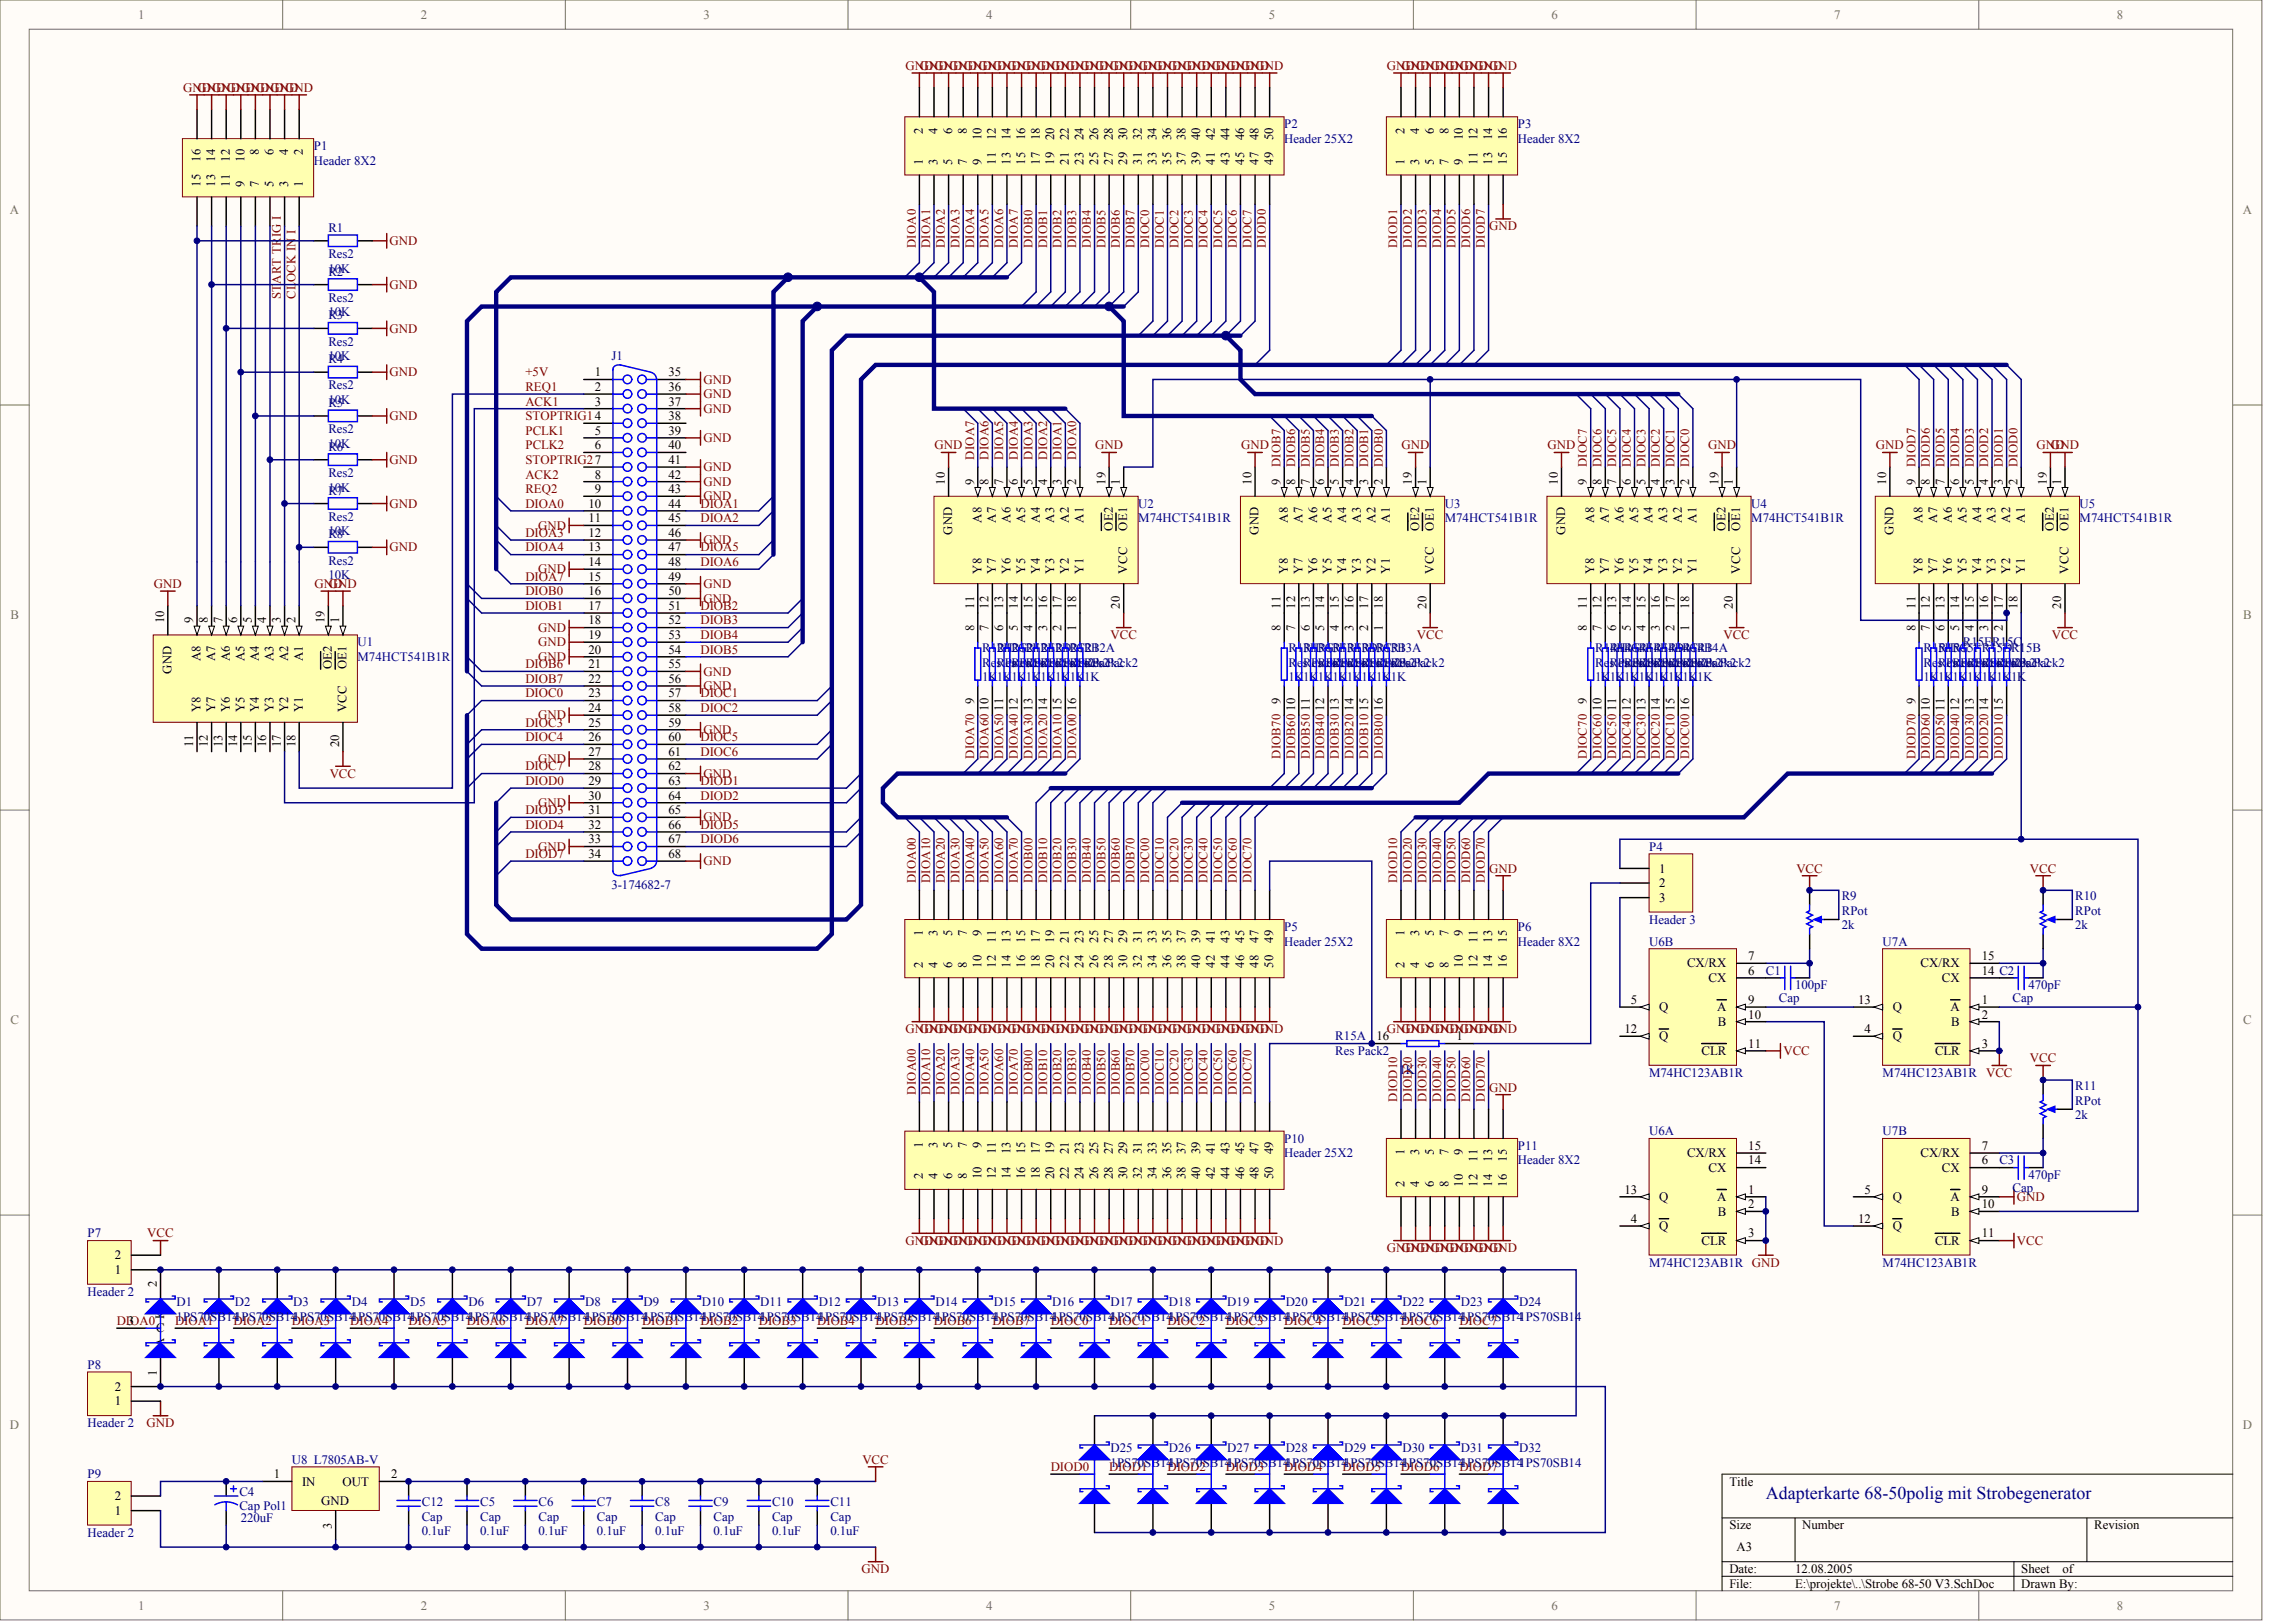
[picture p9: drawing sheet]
<svg xmlns="http://www.w3.org/2000/svg" width="840mm" height="594mm" viewBox="0 0 840 594" stroke-linecap="round" stroke-linejoin="round" font-family="sans-serif">
<defs><g id="words">
<text font-size="6.6" fill="#000080" x="646.6" y="548.6">Adapterkarte 68-50polig mit Strobegenerator</text>
<g font-size="4.7" fill="#716f64">
<text x="50.6" y="6.9">1</text>
<text x="154.1" y="6.9">2</text>
<text x="257.6" y="6.9">3</text>
<text x="361.1" y="6.9">4</text>
<text x="464.6" y="6.9">5</text>
<text x="568.1" y="6.9">6</text>
<text x="671.6" y="6.9">7</text>
<text x="775.2" y="6.9">8</text>
<text x="3.6" y="78.3">A</text>
<text x="821.2" y="78.3">A</text>
<text x="3.8" y="226.5">B</text>
<text x="821.4" y="226.5">B</text>
<text x="3.8" y="374.8">C</text>
<text x="821.4" y="374.8">C</text>
<text x="3.6" y="523">D</text>
<text x="821.2" y="523">D</text>
<text x="50.6" y="589.2">1</text>
<text x="154.1" y="589.2">2</text>
<text x="257.6" y="589.2">3</text>
<text x="361.1" y="589.2">4</text>
<text x="464.6" y="589.2">5</text>
<text x="568.1" y="589.2">6</text>
<text x="671.6" y="589.2">7</text>
<text x="775.2" y="589.2">8</text>
</g>
<g font-size="4.7" fill="#800000">
<text x="331.5" y="25.6">GNDGNDGNDGNDGNDGNDGNDGNDGNDGNDGNDGNDGND</text>
<text x="336.9" y="25.6">GNDGNDGNDGNDGNDGNDGNDGNDGNDGNDGNDGND</text>
<text x="507.9" y="25.6">GNDGNDGNDGND</text>
<text x="513.2" y="25.6">GNDGNDGNDGND</text>
<text x="67" y="33.6">GNDGNDGNDGND</text>
<text x="72.4" y="33.6">GNDGNDGNDGND</text>
<text x="142.7" y="89.7">GND</text>
<text x="545.3" y="84.3">GND</text>
<text x="142.7" y="105.7">GND</text>
<text x="142.7" y="121.7">GND</text>
<text x="142.7" y="137.8">GND</text>
<text x="192.4" y="137.8">+5V</text>
<text x="192.4" y="143.1">REQ1</text>
<text x="257.6" y="140.4">GND</text>
<text x="192.4" y="148.4">ACK1</text>
<text x="257.6" y="145.8">GND</text>
<text x="142.7" y="153.8">GND</text>
<text x="192.4" y="153.8">STOPTRIG14</text>
<text x="257.6" y="151.1">GND</text>
<text x="192.4" y="159.1">PCLK1</text>
<text x="257.6" y="161.8">GND</text>
<text x="192.4" y="164.5">PCLK2</text>
<text x="342.2" y="164.5">GND</text>
<text x="401" y="164.5">GND</text>
<text x="454.4" y="164.5">GND</text>
<text x="513.2" y="164.5">GND</text>
<text x="566.6" y="164.5">GND</text>
<text x="625.4" y="164.5">GND</text>
<text x="686.9" y="164.5">GND</text>
<text x="745.7" y="164.5">GND</text>
<text x="751" y="164.5">GND</text>
<text x="142.7" y="169.8">GND</text>
<text x="192.4" y="169.8">STOPTRIG27</text>
<text x="257.6" y="172.5">GND</text>
<text x="192.4" y="175.1">ACK2</text>
<text x="257.6" y="177.8">GND</text>
<text x="142.7" y="185.8">GND</text>
<text x="192.4" y="185.8">DIOA0</text>
<text x="192.4" y="180.5">REQ2</text>
<text x="256.5" y="185.8">DIOA1</text>
<text x="257.6" y="183.2">GND</text>
<text x="256.5" y="191.2">DIOA2</text>
<text x="192.4" y="196.5">DIOA3</text>
<text x="197.1" y="193.8">GND</text>
<text x="142.7" y="201.9">GND</text>
<text x="192.4" y="201.9">DIOA4</text>
<text x="256.5" y="201.9">DIOA5</text>
<text x="257.6" y="199.2">GND</text>
<text x="197.1" y="209.9">GND</text>
<text x="256.5" y="207.2">DIOA6</text>
<text x="56.3" y="215.2">GND</text>
<text x="115.1" y="215.2">GND</text>
<text x="120.4" y="215.2">GND</text>
<text x="192.4" y="212.5">DIOA7</text>
<text x="257.6" y="215.2">GND</text>
<text x="192.4" y="217.9">DIOB0</text>
<text x="257.6" y="220.6">GND</text>
<text x="192.4" y="223.2">DIOB1</text>
<text x="256.5" y="223.2">DIOB2</text>
<text x="197.1" y="231.2">GND</text>
<text x="256.5" y="228.6">DIOB3</text>
<text x="256.5" y="233.9">DIOB4</text>
<text x="406.6" y="233.9">VCC</text>
<text x="518.8" y="233.9">VCC</text>
<text x="631" y="233.9">VCC</text>
<text x="751.3" y="233.9">VCC</text>
<text x="197.1" y="236.6">GND</text>
<text x="256.5" y="239.3">DIOB5</text>
<text x="192.4" y="244.6">DIOB6</text>
<text x="197.1" y="241.9">GND</text>
<text x="192.4" y="249.9">DIOB7</text>
<text x="257.6" y="247.3">GND</text>
<text x="192.4" y="255.3">DIOC0</text>
<text x="256.5" y="255.3">DIOC1</text>
<text x="257.6" y="252.6">GND</text>
<text x="197.1" y="263.3">GND</text>
<text x="256.5" y="260.6">DIOC2</text>
<text x="192.4" y="266">DIOC3</text>
<text x="257.6" y="268.6">GND</text>
<text x="192.4" y="271.3">DIOC4</text>
<text x="256.5" y="271.3">DIOC5</text>
<text x="192.4" y="282">DIOC7</text>
<text x="197.1" y="279.3">GND</text>
<text x="256.5" y="276.7">DIOC6</text>
<text x="120.7" y="284.7">VCC</text>
<text x="192.4" y="287.3">DIOD0</text>
<text x="256.5" y="287.3">DIOD1</text>
<text x="257.6" y="284.7">GND</text>
<text x="256.5" y="292.7">DIOD2</text>
<text x="192.4" y="298">DIOD3</text>
<text x="197.1" y="295.4">GND</text>
<text x="192.4" y="303.4">DIOD4</text>
<text x="256.5" y="303.4">DIOD5</text>
<text x="257.6" y="300.7">GND</text>
<text x="197.1" y="311.4">GND</text>
<text x="256.5" y="308.7">DIOD6</text>
<text x="192.4" y="314.1">DIOD7</text>
<text x="257.6" y="316.7">GND</text>
<text x="545.3" y="319.4">GND</text>
<text x="657.8" y="319.4">VCC</text>
<text x="743.3" y="319.4">VCC</text>
<text x="331.5" y="378.2">GNDGNDGNDGNDGNDGNDGNDGNDGNDGNDGNDGNDGND</text>
<text x="336.9" y="378.2">GNDGNDGNDGNDGNDGNDGNDGNDGNDGNDGNDGND</text>
<text x="507.9" y="378.2">GNDGNDGNDGND</text>
<text x="513.2" y="378.2">GNDGNDGNDGND</text>
<text x="653" y="386.2">VCC</text>
<text x="743.3" y="388.8">VCC</text>
<text x="545.3" y="399.5">GND</text>
<text x="738.5" y="439.6">GND</text>
<text x="53.9" y="453">VCC</text>
<text x="331.5" y="455.6">GNDGNDGNDGNDGNDGNDGNDGNDGNDGNDGNDGNDGND</text>
<text x="336.9" y="455.6">GNDGNDGNDGNDGNDGNDGNDGNDGNDGNDGNDGND</text>
<text x="738.5" y="455.6">VCC</text>
<text x="507.9" y="458.3">GNDGNDGNDGND</text>
<text x="513.2" y="458.3">GNDGNDGNDGND</text>
<text x="42.7" y="485">DI3OA0</text>
<text x="64.1" y="485">DIOA1</text>
<text x="85.5" y="485">DIOA2</text>
<text x="106.9" y="485">DIOA3</text>
<text x="128.2" y="485">DIOA4</text>
<text x="149.6" y="485">DIOA5</text>
<text x="171" y="485">DIOA6</text>
<text x="192.4" y="485">DIOA7</text>
<text x="213.7" y="485">DIOB0</text>
<text x="235.1" y="485">DIOB1</text>
<text x="256.5" y="485">DIOB2</text>
<text x="277.9" y="485">DIOB3</text>
<text x="299.2" y="485">DIOB4</text>
<text x="320.6" y="485">DIOB5</text>
<text x="342" y="485">DIOB6</text>
<text x="363.4" y="485">DIOB7</text>
<text x="384.7" y="485">DIOC0</text>
<text x="406.1" y="485">DIOC1</text>
<text x="427.5" y="485">DIOC2</text>
<text x="448.9" y="485">DIOC3</text>
<text x="470.2" y="485">DIOC4</text>
<text x="491.6" y="485">DIOC5</text>
<text x="513" y="485">DIOC6</text>
<text x="534.4" y="485">DIOC7</text>
<text x="53.7" y="522.4">GND</text>
<text x="315.8" y="535.8">VCC</text>
<text x="384.7" y="538.4">DIOD0</text>
<text x="406.1" y="538.4">DIOD1</text>
<text x="427.5" y="538.4">DIOD2</text>
<text x="448.9" y="538.4">DIOD3</text>
<text x="470.2" y="538.4">DIOD4</text>
<text x="491.6" y="538.4">DIOD5</text>
<text x="513" y="538.4">DIOD6</text>
<text x="534.4" y="538.4">DIOD7</text>
<text x="315.5" y="575.8">GND</text>
</g>
<g font-size="4.7" fill="#000080">
<text x="470.2" y="46.9">P2</text>
<text x="555.7" y="46.9">P3</text>
<text x="470.2" y="52.3">Header 25X2</text>
<text x="555.7" y="52.3">Header 8X2</text>
<text x="114.9" y="54.9">P1</text>
<text x="114.9" y="60.3">Header 8X2</text>
<text x="120.2" y="84.9">R1</text>
<text x="120.2" y="94.5">Res2</text>
<text x="120.2" y="99.8">10K</text>
<text x="120.2" y="100.9">R2</text>
<text x="120.2" y="110.5">Res2</text>
<text x="120.2" y="115.8">10K</text>
<text x="120.2" y="116.9">R3</text>
<text x="120.2" y="131.9">10K</text>
<text x="120.2" y="126.5">Res2</text>
<text x="223.9" y="131.9">J1</text>
<text x="120.2" y="132.9">R4</text>
<text x="120.2" y="142.6">Res2</text>
<text x="120.2" y="147.9">10K</text>
<text x="120.2" y="149">R5</text>
<text x="120.2" y="158.6">Res2</text>
<text x="120.2" y="163.9">10K</text>
<text x="120.2" y="165">R6</text>
<text x="120.2" y="180">10K</text>
<text x="120.2" y="174.6">Res2</text>
<text x="120.2" y="181">R7</text>
<text x="416.8" y="185.8">U2</text>
<text x="529" y="185.8">U3</text>
<text x="641.2" y="185.8">U4</text>
<text x="761.5" y="185.8">U5</text>
<text x="120.2" y="190.6">Res2</text>
<text x="416.8" y="191.2">M74HCT541B1R</text>
<text x="529" y="191.2">M74HCT541B1R</text>
<text x="641.2" y="191.2">M74HCT541B1R</text>
<text x="761.5" y="191.2">M74HCT541B1R</text>
<text x="120.2" y="196">10K</text>
<text x="120.2" y="197.1">R8</text>
<text x="120.2" y="206.7">Res2</text>
<text x="120.2" y="212">10K</text>
<text x="130.9" y="236.6">U1</text>
<text x="359.6" y="238.7">R12H</text>
<text x="365" y="238.7">R12G</text>
<text x="370.3" y="238.7">R12F</text>
<text x="375.7" y="238.7">R12E</text>
<text x="381" y="238.7">R12D</text>
<text x="386.3" y="238.7">R12C</text>
<text x="391.7" y="238.7">R12B</text>
<text x="397" y="238.7">R12A</text>
<text x="471.8" y="238.7">R13H</text>
<text x="477.2" y="238.7">R13G</text>
<text x="482.5" y="238.7">R13F</text>
<text x="487.9" y="238.7">R13E</text>
<text x="493.2" y="238.7">R13D</text>
<text x="498.6" y="238.7">R13C</text>
<text x="503.9" y="238.7">R13B</text>
<text x="509.3" y="238.7">R13A</text>
<text x="584.1" y="238.7">R14H</text>
<text x="589.4" y="238.7">R14G</text>
<text x="594.7" y="238.7">R14F</text>
<text x="600.1" y="238.7">R14E</text>
<text x="605.4" y="238.7">R14D</text>
<text x="610.8" y="238.7">R14C</text>
<text x="616.1" y="238.7">R14B</text>
<text x="621.5" y="238.7">R14A</text>
<text x="704.3" y="238.7">R15H</text>
<text x="709.6" y="238.7">R15G</text>
<text x="715" y="238.7">R15F</text>
<text x="718.7" y="236.6">R15E</text>
<text x="725.7" y="238.7">R15D</text>
<text x="729.4" y="236.6">R15C</text>
<text x="736.4" y="238.7">R15B</text>
<text x="130.9" y="241.9">M74HCT541B1R</text>
<text x="359.6" y="244.1">Res P</text>
<text x="365" y="244.1">Res P</text>
<text x="370.3" y="244.1">Res P</text>
<text x="370.5" y="244.1">ack2</text>
<text x="375.7" y="244.1">Res P</text>
<text x="375.9" y="244.1">ack2</text>
<text x="381" y="244.1">Res P</text>
<text x="381.2" y="244.1">ack2</text>
<text x="386.3" y="244.1">Res P</text>
<text x="386.6" y="244.1">ack2</text>
<text x="391.7" y="244.1">Res Pack2</text>
<text x="391.9" y="244.1">ack2</text>
<text x="397" y="244.1">Res Pack2</text>
<text x="397.2" y="244.1">ack2</text>
<text x="471.8" y="244.1">Res P</text>
<text x="477.2" y="244.1">Res P</text>
<text x="482.5" y="244.1">Res P</text>
<text x="482.7" y="244.1">ack2</text>
<text x="487.9" y="244.1">Res P</text>
<text x="488.1" y="244.1">ack2</text>
<text x="493.2" y="244.1">Res P</text>
<text x="493.4" y="244.1">ack2</text>
<text x="498.6" y="244.1">Res P</text>
<text x="498.8" y="244.1">ack2</text>
<text x="503.9" y="244.1">Res Pack2</text>
<text x="504.1" y="244.1">ack2</text>
<text x="509.3" y="244.1">Res Pack2</text>
<text x="509.5" y="244.1">ack2</text>
<text x="584.1" y="244.1">Res P</text>
<text x="589.4" y="244.1">Res P</text>
<text x="594.7" y="244.1">Res P</text>
<text x="595" y="244.1">ack2</text>
<text x="600.1" y="244.1">Res P</text>
<text x="600.3" y="244.1">ack2</text>
<text x="605.4" y="244.1">Res P</text>
<text x="605.6" y="244.1">ack2</text>
<text x="610.8" y="244.1">Res P</text>
<text x="611" y="244.1">ack2</text>
<text x="616.1" y="244.1">Res Pack2</text>
<text x="616.3" y="244.1">ack2</text>
<text x="621.5" y="244.1">Res Pack2</text>
<text x="621.7" y="244.1">ack2</text>
<text x="704.3" y="244.1">Res P</text>
<text x="709.6" y="244.1">Res P</text>
<text x="715" y="244.1">Res P</text>
<text x="715.2" y="244.1">ack2</text>
<text x="720.3" y="244.1">Res P</text>
<text x="720.5" y="244.1">ack2</text>
<text x="725.7" y="244.1">Res P</text>
<text x="725.9" y="244.1">ack2</text>
<text x="731" y="244.1">Res Pack2</text>
<text x="731.2" y="244.1">ack2</text>
<text x="736.4" y="244.1">Res Pack2</text>
<text x="736.6" y="244.1">ack2</text>
<text x="359.6" y="249.4">1K1K1K1K1K1K1K1K</text>
<text x="471.8" y="249.4">1K1K1K1K1K1K1K1K</text>
<text x="584.1" y="249.4">1K1K1K1K1K1K1K1K</text>
<text x="704.3" y="249.4">1K1K1K1K1K1K1K</text>
<text x="603.8" y="311.4">P4</text>
<text x="223.9" y="325.3">3-174682-7</text>
<text x="674.4" y="329.5">R9</text>
<text x="759.9" y="329.5">R10</text>
<text x="674.4" y="334.9">RPot</text>
<text x="759.9" y="334.9">RPot</text>
<text x="470.2" y="340.8">P5</text>
<text x="555.7" y="340.8">P6</text>
<text x="603.8" y="338.1">Header 3</text>
<text x="674.4" y="340.2">2k</text>
<text x="759.9" y="340.2">2k</text>
<text x="470.2" y="346.1">Header 25X2</text>
<text x="555.7" y="346.1">Header 8X2</text>
<text x="603.8" y="346.1">U6B</text>
<text x="689.3" y="346.1">U7A</text>
<text x="646.6" y="356.8">C1</text>
<text x="657.3" y="362.1">100pF</text>
<text x="742.8" y="362.1">470pF</text>
<text x="651.4" y="366.9">Cap</text>
<text x="736.9" y="366.9">Cap</text>
<text x="488.9" y="380.8">R15A</text>
<text x="488.9" y="386.2">Res Pack2</text>
<text x="512.5" y="393.1">1K</text>
<text x="603.8" y="394.2">M74HC123AB1R</text>
<text x="689.3" y="394.2">M74HC123AB1R VCC</text>
<text x="759.9" y="399">R11</text>
<text x="759.9" y="404.3">RPot</text>
<text x="759.9" y="409.7">2k</text>
<text x="470.2" y="418.2">P10</text>
<text x="603.8" y="415.6">U6A</text>
<text x="689.3" y="415.6">U7B</text>
<text x="470.2" y="423.6">Header 25X2</text>
<text x="555.7" y="420.9">P11</text>
<text x="555.7" y="426.2">Header 8X2</text>
<text x="732.1" y="426.2">C3</text>
<text x="742.8" y="431.6">470pF</text>
<text x="736.9" y="436.4">Cap</text>
<text x="32.1" y="453">P7</text>
<text x="603.8" y="463.6">M74HC123AB1R GND</text>
<text x="689.3" y="463.6">M74HC123AB1R</text>
<text x="32.1" y="474.3">Header 2</text>
<text x="64.7" y="478.1">D1</text>
<text x="86" y="478.1">D2</text>
<text x="107.4" y="478.1">D3</text>
<text x="128.8" y="478.1">D4</text>
<text x="150.2" y="478.1">D5</text>
<text x="171.5" y="478.1">D6</text>
<text x="192.9" y="478.1">D7</text>
<text x="214.3" y="478.1">D8</text>
<text x="235.7" y="478.1">D9</text>
<text x="257" y="478.1">D10</text>
<text x="278.4" y="478.1">D11</text>
<text x="299.8" y="478.1">D12</text>
<text x="321.2" y="478.1">D13</text>
<text x="342.5" y="478.1">D14</text>
<text x="363.9" y="478.1">D15</text>
<text x="385.3" y="478.1">D16</text>
<text x="406.7" y="478.1">D17</text>
<text x="428" y="478.1">D18</text>
<text x="449.4" y="478.1">D19</text>
<text x="470.8" y="478.1">D20</text>
<text x="492.2" y="478.1">D21</text>
<text x="513.5" y="478.1">D22</text>
<text x="534.9" y="478.1">D23</text>
<text x="556.3" y="478.1">D24</text>
<text x="64.7" y="483.4">1PS70SB141PS70SB141PS70SB141PS70SB141PS70SB141PS70SB141PS70SB141PS70SB141PS70SB141PS70SB141PS70SB141PS70SB141PS70SB141PS70SB141PS70SB141PS70SB141PS70SB141PS70SB141PS70SB141PS70SB141PS70SB141PS70SB141PS70SB141PS70SB14</text>
<text x="32.1" y="501">P8</text>
<text x="32.1" y="522.4">Header 2</text>
<text x="406.7" y="531.5">D25</text>
<text x="428" y="531.5">D26</text>
<text x="449.4" y="531.5">D27</text>
<text x="470.8" y="531.5">D28</text>
<text x="492.2" y="531.5">D29</text>
<text x="513.5" y="531.5">D30</text>
<text x="534.9" y="531.5">D31</text>
<text x="556.3" y="531.5">D32</text>
<text x="106.9" y="535.8">U8 L7805AB-V</text>
<text x="406.7" y="536.8">1PS70SB141PS70SB141PS70SB141PS70SB141PS70SB141PS70SB141PS70SB141PS70SB14</text>
<text x="32.1" y="541.1">P9</text>
<text x="87.6" y="547.5">C4</text>
<text x="154.4" y="551.3">C12</text>
<text x="175.8" y="551.3">C5</text>
<text x="197.2" y="551.3">C6</text>
<text x="218.6" y="551.3">C7</text>
<text x="239.9" y="551.3">C8</text>
<text x="261.3" y="551.3">C9</text>
<text x="282.7" y="551.3">C10</text>
<text x="304.1" y="551.3">C11</text>
<text x="87.6" y="552.9">Cap Pol1</text>
<text x="88.2" y="557.1">220uF</text>
<text x="154.4" y="556.6">Cap</text>
<text x="175.8" y="556.6">Cap</text>
<text x="197.2" y="556.6">Cap</text>
<text x="218.6" y="556.6">Cap</text>
<text x="239.9" y="556.6">Cap</text>
<text x="261.3" y="556.6">Cap</text>
<text x="282.7" y="556.6">Cap</text>
<text x="304.1" y="556.6">Cap</text>
<text x="32.1" y="562.5">Header 2</text>
<text x="154.4" y="561.9">0.1uF</text>
<text x="175.8" y="561.9">0.1uF</text>
<text x="197.2" y="561.9">0.1uF</text>
<text x="218.6" y="561.9">0.1uF</text>
<text x="239.9" y="561.9">0.1uF</text>
<text x="261.3" y="561.9">0.1uF</text>
<text x="282.7" y="561.9">0.1uF</text>
<text x="304.1" y="561.9">0.1uF</text>
</g>
<g font-size="4.7">
<text x="217.8" y="137.8">1</text>
<text x="244.7" y="137.8">35</text>
<text x="217.8" y="143.1">2</text>
<text x="244.7" y="143.1">36</text>
<text x="217.8" y="148.4">3</text>
<text x="244.7" y="148.4">37</text>
<text x="244.7" y="153.8">38</text>
<text x="217.8" y="159.1">5</text>
<text x="244.7" y="159.1">39</text>
<text x="217.8" y="164.5">6</text>
<text x="244.7" y="164.5">40</text>
<text x="244.7" y="169.8">41</text>
<text x="217.8" y="175.1">8</text>
<text x="244.7" y="175.1">42</text>
<text x="215.5" y="185.8">10</text>
<text x="217.8" y="180.5">9</text>
<text x="244.7" y="185.8">44</text>
<text x="244.7" y="180.5">43</text>
<text x="215.5" y="191.2">11</text>
<text x="244.7" y="191.2">45</text>
<text x="215.5" y="196.5">12</text>
<text x="244.7" y="196.5">46</text>
<text x="215.5" y="201.9">13</text>
<text x="244.7" y="201.9">47</text>
<text x="215.5" y="207.2">14</text>
<text x="244.7" y="207.2">48</text>
<text x="215.5" y="212.5">15</text>
<text x="244.7" y="212.5">49</text>
<text x="215.5" y="217.9">16</text>
<text x="244.7" y="217.9">50</text>
<text x="215.5" y="223.2">17</text>
<text x="244.7" y="223.2">51</text>
<text x="215.5" y="228.6">18</text>
<text x="215.5" y="233.9">19</text>
<text x="244.7" y="233.9">53</text>
<text x="244.7" y="228.6">52</text>
<text x="215.5" y="239.3">20</text>
<text x="244.7" y="239.3">54</text>
<text x="215.5" y="244.6">21</text>
<text x="244.7" y="244.6">55</text>
<text x="215.5" y="249.9">22</text>
<text x="244.7" y="249.9">56</text>
<text x="215.5" y="255.3">23</text>
<text x="244.7" y="255.3">57</text>
<text x="215.5" y="260.6">24</text>
<text x="244.7" y="260.6">58</text>
<text x="215.5" y="266">25</text>
<text x="244.7" y="266">59</text>
<text x="215.5" y="271.3">26</text>
<text x="244.7" y="271.3">60</text>
<text x="215.5" y="282">28</text>
<text x="215.5" y="276.7">27</text>
<text x="244.7" y="276.7">61</text>
<text x="244.7" y="282">62</text>
<text x="215.5" y="287.3">29</text>
<text x="244.7" y="287.3">63</text>
<text x="215.5" y="292.7">30</text>
<text x="244.7" y="292.7">64</text>
<text x="215.5" y="298">31</text>
<text x="244.7" y="298">65</text>
<text x="215.5" y="303.4">32</text>
<text x="244.7" y="303.4">66</text>
<text x="215.5" y="308.7">33</text>
<text x="244.7" y="308.7">67</text>
<text x="215.5" y="314.1">34</text>
<text x="244.7" y="314.1">68</text>
<text x="607.6" y="319.4">1</text>
<text x="607.6" y="324.7">2</text>
<text x="607.6" y="330.1">3</text>
<text x="640.2" y="351.4">7</text>
<text x="725.7" y="351.4">15</text>
<text x="617.7" y="354.1">CX/RX</text>
<text x="625.6" y="359.5">CX</text>
<text x="640.2" y="356.8">6</text>
<text x="703.2" y="354.1">CX/RX</text>
<text x="711.1" y="359.5">CX</text>
<text x="725.7" y="356.8">14 C2</text>
<text x="597.2" y="367.5">5</text>
<text x="607.6" y="370.1">Q</text>
<text x="628.7" y="370.1">A</text>
<text x="640.2" y="367.5">9</text>
<text x="680.4" y="367.5">13</text>
<text x="693.1" y="370.1">Q</text>
<text x="714.2" y="370.1">A</text>
<text x="725.7" y="367.5">1</text>
<text x="629" y="375.5">B</text>
<text x="640.2" y="372.8">10</text>
<text x="714.5" y="375.5">B</text>
<text x="725.7" y="372.8">2</text>
<text x="504" y="380.8">16</text>
<text x="533.3" y="380.8">1</text>
<text x="594.9" y="378.2">12</text>
<text x="607.6" y="380.8">Q</text>
<text x="640.2" y="383.5">11</text>
<text x="682.7" y="378.2">4</text>
<text x="693.1" y="380.8">Q</text>
<text x="725.7" y="383.5">3</text>
<text x="623.1" y="386.2">CLR</text>
<text x="708.6" y="386.2">CLR</text>
<text x="617.7" y="423.6">CX/RX</text>
<text x="640.2" y="420.9">15</text>
<text x="703.2" y="423.6">CX/RX</text>
<text x="725.7" y="420.9">7</text>
<text x="625.6" y="428.9">CX</text>
<text x="640.2" y="426.2">14</text>
<text x="711.1" y="428.9">CX</text>
<text x="725.7" y="426.2">6</text>
<text x="594.9" y="436.9">13</text>
<text x="640.2" y="436.9">1</text>
<text x="682.7" y="436.9">5</text>
<text x="725.7" y="436.9">9</text>
<text x="607.6" y="439.6">Q</text>
<text x="628.7" y="439.6">A</text>
<text x="640.2" y="442.3">2</text>
<text x="693.1" y="439.6">Q</text>
<text x="714.2" y="439.6">A</text>
<text x="725.7" y="442.3">10</text>
<text x="597.2" y="447.6">4</text>
<text x="629" y="444.9">B</text>
<text x="680.4" y="447.6">12</text>
<text x="714.5" y="444.9">B</text>
<text x="607.6" y="450.3">Q</text>
<text x="623.1" y="455.6">CLR</text>
<text x="640.2" y="453">3</text>
<text x="693.1" y="450.3">Q</text>
<text x="708.6" y="455.6">CLR</text>
<text x="725.7" y="453">11</text>
<text x="42" y="461">2</text>
<text x="42" y="466.3">1</text>
<text x="57.2" y="487.7">C</text>
<text x="42" y="509.1">2</text>
<text x="42" y="514.4">1</text>
<text x="100.2" y="541.1">1</text>
<text x="110.6" y="543.8">IN</text>
<text x="125.5" y="543.8">OUT</text>
<text x="143.2" y="541.1">2</text>
<text x="633.2" y="543.8">Title</text>
<text x="42" y="549.1">2</text>
<text x="117.6" y="550.7">GND</text>
<text x="42" y="554.5">1</text>
<text x="633.2" y="559.8">Size</text>
<text x="659.9" y="559.8">Number</text>
<text x="766.8" y="559.8">Revision</text>
<text x="635.9" y="567.8">A3</text>
<text x="633.2" y="575.8">Date:</text>
<text x="657.3" y="575.8">12.08.2005</text>
<text x="740.1" y="575.8">Sheet</text>
<text x="755.2" y="575.8">of</text>
<text x="633.2" y="581.2">File:</text>
<text x="657.3" y="581.2">E:\projekte\..\Strobe 68-50 V3.SchDoc</text>
<text x="740.1" y="581.2">Drawn By:</text>
</g>
<g font-size="4.6">
<text x="338" y="48.9" transform="rotate(-90 338 48.9)">2</text>
<text x="343.3" y="48.9" transform="rotate(-90 343.3 48.9)">4</text>
<text x="348.6" y="48.9" transform="rotate(-90 348.6 48.9)">6</text>
<text x="354" y="48.9" transform="rotate(-90 354 48.9)">8</text>
<text x="359.3" y="51.3" transform="rotate(-90 359.3 51.3)">10</text>
<text x="364.7" y="51.3" transform="rotate(-90 364.7 51.3)">12</text>
<text x="370" y="51.3" transform="rotate(-90 370 51.3)">14</text>
<text x="375.4" y="51.3" transform="rotate(-90 375.4 51.3)">16</text>
<text x="380.7" y="51.3" transform="rotate(-90 380.7 51.3)">18</text>
<text x="386.1" y="51.3" transform="rotate(-90 386.1 51.3)">20</text>
<text x="391.4" y="51.3" transform="rotate(-90 391.4 51.3)">22</text>
<text x="396.7" y="51.3" transform="rotate(-90 396.7 51.3)">24</text>
<text x="402.1" y="51.3" transform="rotate(-90 402.1 51.3)">26</text>
<text x="407.4" y="51.3" transform="rotate(-90 407.4 51.3)">28</text>
<text x="412.8" y="51.3" transform="rotate(-90 412.8 51.3)">30</text>
<text x="418.1" y="51.3" transform="rotate(-90 418.1 51.3)">32</text>
<text x="423.5" y="51.3" transform="rotate(-90 423.5 51.3)">34</text>
<text x="428.8" y="51.3" transform="rotate(-90 428.8 51.3)">36</text>
<text x="434.1" y="51.3" transform="rotate(-90 434.1 51.3)">38</text>
<text x="439.5" y="51.3" transform="rotate(-90 439.5 51.3)">40</text>
<text x="444.8" y="51.3" transform="rotate(-90 444.8 51.3)">42</text>
<text x="450.2" y="51.3" transform="rotate(-90 450.2 51.3)">44</text>
<text x="455.5" y="51.3" transform="rotate(-90 455.5 51.3)">46</text>
<text x="460.9" y="51.3" transform="rotate(-90 460.9 51.3)">48</text>
<text x="466.2" y="51.3" transform="rotate(-90 466.2 51.3)">50</text>
<text x="514.3" y="48.9" transform="rotate(-90 514.3 48.9)">2</text>
<text x="519.6" y="48.9" transform="rotate(-90 519.6 48.9)">4</text>
<text x="525" y="48.9" transform="rotate(-90 525 48.9)">6</text>
<text x="530.3" y="48.9" transform="rotate(-90 530.3 48.9)">8</text>
<text x="535.7" y="51.3" transform="rotate(-90 535.7 51.3)">10</text>
<text x="541" y="51.3" transform="rotate(-90 541 51.3)">12</text>
<text x="546.4" y="51.3" transform="rotate(-90 546.4 51.3)">14</text>
<text x="551.7" y="51.3" transform="rotate(-90 551.7 51.3)">16</text>
<text x="73.4" y="59.3" transform="rotate(-90 73.4 59.3)">16</text>
<text x="78.8" y="59.3" transform="rotate(-90 78.8 59.3)">14</text>
<text x="84.1" y="59.3" transform="rotate(-90 84.1 59.3)">12</text>
<text x="89.5" y="59.3" transform="rotate(-90 89.5 59.3)">10</text>
<text x="94.8" y="56.9" transform="rotate(-90 94.8 56.9)">8</text>
<text x="100.2" y="56.9" transform="rotate(-90 100.2 56.9)">6</text>
<text x="105.5" y="56.9" transform="rotate(-90 105.5 56.9)">4</text>
<text x="110.9" y="56.9" transform="rotate(-90 110.9 56.9)">2</text>
<text x="338" y="60.4" transform="rotate(-90 338 60.4)">1</text>
<text x="343.3" y="60.4" transform="rotate(-90 343.3 60.4)">3</text>
<text x="348.6" y="60.4" transform="rotate(-90 348.6 60.4)">5</text>
<text x="354" y="60.4" transform="rotate(-90 354 60.4)">7</text>
<text x="359.3" y="60.4" transform="rotate(-90 359.3 60.4)">9</text>
<text x="364.7" y="60.4" transform="rotate(-90 364.7 60.4)">11</text>
<text x="370" y="60.4" transform="rotate(-90 370 60.4)">13</text>
<text x="375.4" y="60.4" transform="rotate(-90 375.4 60.4)">15</text>
<text x="380.7" y="60.4" transform="rotate(-90 380.7 60.4)">17</text>
<text x="386.1" y="60.4" transform="rotate(-90 386.1 60.4)">19</text>
<text x="391.4" y="60.4" transform="rotate(-90 391.4 60.4)">21</text>
<text x="396.7" y="60.4" transform="rotate(-90 396.7 60.4)">23</text>
<text x="402.1" y="60.4" transform="rotate(-90 402.1 60.4)">25</text>
<text x="407.4" y="60.4" transform="rotate(-90 407.4 60.4)">27</text>
<text x="412.8" y="60.4" transform="rotate(-90 412.8 60.4)">29</text>
<text x="418.1" y="60.4" transform="rotate(-90 418.1 60.4)">31</text>
<text x="423.5" y="60.4" transform="rotate(-90 423.5 60.4)">33</text>
<text x="428.8" y="60.4" transform="rotate(-90 428.8 60.4)">35</text>
<text x="434.1" y="60.4" transform="rotate(-90 434.1 60.4)">37</text>
<text x="439.5" y="60.4" transform="rotate(-90 439.5 60.4)">39</text>
<text x="444.8" y="60.4" transform="rotate(-90 444.8 60.4)">41</text>
<text x="450.2" y="60.4" transform="rotate(-90 450.2 60.4)">43</text>
<text x="455.5" y="60.4" transform="rotate(-90 455.5 60.4)">45</text>
<text x="460.9" y="60.4" transform="rotate(-90 460.9 60.4)">47</text>
<text x="466.2" y="60.4" transform="rotate(-90 466.2 60.4)">49</text>
<text x="514.3" y="60.4" transform="rotate(-90 514.3 60.4)">1</text>
<text x="519.6" y="60.4" transform="rotate(-90 519.6 60.4)">3</text>
<text x="525" y="60.4" transform="rotate(-90 525 60.4)">5</text>
<text x="530.3" y="60.4" transform="rotate(-90 530.3 60.4)">7</text>
<text x="535.7" y="60.4" transform="rotate(-90 535.7 60.4)">9</text>
<text x="541" y="60.4" transform="rotate(-90 541 60.4)">11</text>
<text x="546.4" y="60.4" transform="rotate(-90 546.4 60.4)">13</text>
<text x="551.7" y="60.4" transform="rotate(-90 551.7 60.4)">15</text>
<text x="73.4" y="68.4" transform="rotate(-90 73.4 68.4)">15</text>
<text x="78.8" y="68.4" transform="rotate(-90 78.8 68.4)">13</text>
<text x="84.1" y="68.4" transform="rotate(-90 84.1 68.4)">11</text>
<text x="89.5" y="68.4" transform="rotate(-90 89.5 68.4)">9</text>
<text x="94.8" y="68.4" transform="rotate(-90 94.8 68.4)">7</text>
<text x="100.2" y="68.4" transform="rotate(-90 100.2 68.4)">5</text>
<text x="105.5" y="68.4" transform="rotate(-90 105.5 68.4)">3</text>
<text x="110.9" y="68.4" transform="rotate(-90 110.9 68.4)">1</text>
<text x="346" y="177.4" transform="rotate(-90 346 177.4)">10</text>
<text x="356.7" y="177.4" transform="rotate(-90 356.7 177.4)">9</text>
<text x="362" y="177.4" transform="rotate(-90 362 177.4)">8</text>
<text x="367.4" y="177.4" transform="rotate(-90 367.4 177.4)">7</text>
<text x="372.7" y="177.4" transform="rotate(-90 372.7 177.4)">6</text>
<text x="378" y="177.4" transform="rotate(-90 378 177.4)">5</text>
<text x="383.4" y="177.4" transform="rotate(-90 383.4 177.4)">4</text>
<text x="388.7" y="177.4" transform="rotate(-90 388.7 177.4)">3</text>
<text x="394.1" y="177.4" transform="rotate(-90 394.1 177.4)">2</text>
<text x="404.8" y="177.4" transform="rotate(-90 404.8 177.4)">19</text>
<text x="410.1" y="177.4" transform="rotate(-90 410.1 177.4)">1</text>
<text x="458.2" y="177.4" transform="rotate(-90 458.2 177.4)">10</text>
<text x="468.9" y="177.4" transform="rotate(-90 468.9 177.4)">9</text>
<text x="474.2" y="177.4" transform="rotate(-90 474.2 177.4)">8</text>
<text x="479.6" y="177.4" transform="rotate(-90 479.6 177.4)">7</text>
<text x="484.9" y="177.4" transform="rotate(-90 484.9 177.4)">6</text>
<text x="490.3" y="177.4" transform="rotate(-90 490.3 177.4)">5</text>
<text x="495.6" y="177.4" transform="rotate(-90 495.6 177.4)">4</text>
<text x="500.9" y="177.4" transform="rotate(-90 500.9 177.4)">3</text>
<text x="506.3" y="177.4" transform="rotate(-90 506.3 177.4)">2</text>
<text x="517" y="177.4" transform="rotate(-90 517 177.4)">19</text>
<text x="522.3" y="177.4" transform="rotate(-90 522.3 177.4)">1</text>
<text x="570.4" y="177.4" transform="rotate(-90 570.4 177.4)">10</text>
<text x="581.1" y="177.4" transform="rotate(-90 581.1 177.4)">9</text>
<text x="586.4" y="177.4" transform="rotate(-90 586.4 177.4)">8</text>
<text x="591.8" y="177.4" transform="rotate(-90 591.8 177.4)">7</text>
<text x="597.1" y="177.4" transform="rotate(-90 597.1 177.4)">6</text>
<text x="602.5" y="177.4" transform="rotate(-90 602.5 177.4)">5</text>
<text x="607.8" y="177.4" transform="rotate(-90 607.8 177.4)">4</text>
<text x="613.2" y="177.4" transform="rotate(-90 613.2 177.4)">3</text>
<text x="618.5" y="177.4" transform="rotate(-90 618.5 177.4)">2</text>
<text x="629.2" y="177.4" transform="rotate(-90 629.2 177.4)">19</text>
<text x="634.5" y="177.4" transform="rotate(-90 634.5 177.4)">1</text>
<text x="690.6" y="177.4" transform="rotate(-90 690.6 177.4)">10</text>
<text x="701.3" y="177.4" transform="rotate(-90 701.3 177.4)">9</text>
<text x="706.7" y="177.4" transform="rotate(-90 706.7 177.4)">8</text>
<text x="712" y="177.4" transform="rotate(-90 712 177.4)">7</text>
<text x="717.4" y="177.4" transform="rotate(-90 717.4 177.4)">6</text>
<text x="722.7" y="177.4" transform="rotate(-90 722.7 177.4)">5</text>
<text x="728" y="177.4" transform="rotate(-90 728 177.4)">4</text>
<text x="733.4" y="177.4" transform="rotate(-90 733.4 177.4)">3</text>
<text x="738.7" y="177.4" transform="rotate(-90 738.7 177.4)">2</text>
<text x="749.4" y="177.4" transform="rotate(-90 749.4 177.4)">19</text>
<text x="754.8" y="177.4" transform="rotate(-90 754.8 177.4)">1</text>
<text x="359.3" y="191.3" transform="rotate(-90 359.3 191.3)">A8</text>
<text x="364.7" y="191.3" transform="rotate(-90 364.7 191.3)">A7</text>
<text x="370" y="191.3" transform="rotate(-90 370 191.3)">A6</text>
<text x="375.4" y="191.3" transform="rotate(-90 375.4 191.3)">A5</text>
<text x="380.7" y="191.3" transform="rotate(-90 380.7 191.3)">A4</text>
<text x="386.1" y="191.3" transform="rotate(-90 386.1 191.3)">A3</text>
<text x="391.4" y="191.3" transform="rotate(-90 391.4 191.3)">A2</text>
<text x="396.7" y="191.3" transform="rotate(-90 396.7 191.3)">A1</text>
<text x="471.6" y="191.3" transform="rotate(-90 471.6 191.3)">A8</text>
<text x="476.9" y="191.3" transform="rotate(-90 476.9 191.3)">A7</text>
<text x="482.2" y="191.3" transform="rotate(-90 482.2 191.3)">A6</text>
<text x="487.6" y="191.3" transform="rotate(-90 487.6 191.3)">A5</text>
<text x="492.9" y="191.3" transform="rotate(-90 492.9 191.3)">A4</text>
<text x="498.3" y="191.3" transform="rotate(-90 498.3 191.3)">A3</text>
<text x="503.6" y="191.3" transform="rotate(-90 503.6 191.3)">A2</text>
<text x="509" y="191.3" transform="rotate(-90 509 191.3)">A1</text>
<text x="583.8" y="191.3" transform="rotate(-90 583.8 191.3)">A8</text>
<text x="589.1" y="191.3" transform="rotate(-90 589.1 191.3)">A7</text>
<text x="594.5" y="191.3" transform="rotate(-90 594.5 191.3)">A6</text>
<text x="599.8" y="191.3" transform="rotate(-90 599.8 191.3)">A5</text>
<text x="605.1" y="191.3" transform="rotate(-90 605.1 191.3)">A4</text>
<text x="610.5" y="191.3" transform="rotate(-90 610.5 191.3)">A3</text>
<text x="615.8" y="191.3" transform="rotate(-90 615.8 191.3)">A2</text>
<text x="621.2" y="191.3" transform="rotate(-90 621.2 191.3)">A1</text>
<text x="704" y="191.3" transform="rotate(-90 704 191.3)">A8</text>
<text x="709.3" y="191.3" transform="rotate(-90 709.3 191.3)">A7</text>
<text x="714.7" y="191.3" transform="rotate(-90 714.7 191.3)">A6</text>
<text x="720" y="191.3" transform="rotate(-90 720 191.3)">A5</text>
<text x="725.4" y="191.3" transform="rotate(-90 725.4 191.3)">A4</text>
<text x="730.7" y="191.3" transform="rotate(-90 730.7 191.3)">A3</text>
<text x="736.1" y="191.3" transform="rotate(-90 736.1 191.3)">A2</text>
<text x="741.4" y="191.3" transform="rotate(-90 741.4 191.3)">A1</text>
<text x="348.6" y="195.8" transform="rotate(-90 348.6 195.8)">GND</text>
<text x="407.4" y="194.2" transform="rotate(-90 407.4 194.2)">OE2</text>
<text x="412.8" y="194.2" transform="rotate(-90 412.8 194.2)">OE1</text>
<text x="460.9" y="195.8" transform="rotate(-90 460.9 195.8)">GND</text>
<text x="519.6" y="194.2" transform="rotate(-90 519.6 194.2)">OE2</text>
<text x="525" y="194.2" transform="rotate(-90 525 194.2)">OE1</text>
<text x="573.1" y="195.8" transform="rotate(-90 573.1 195.8)">GND</text>
<text x="631.9" y="194.2" transform="rotate(-90 631.9 194.2)">OE2</text>
<text x="637.2" y="194.2" transform="rotate(-90 637.2 194.2)">OE1</text>
<text x="693.3" y="195.8" transform="rotate(-90 693.3 195.8)">GND</text>
<text x="752.1" y="194.2" transform="rotate(-90 752.1 194.2)">OE2</text>
<text x="757.4" y="194.2" transform="rotate(-90 757.4 194.2)">OE1</text>
<text x="359.3" y="210" transform="rotate(-90 359.3 210)">Y8</text>
<text x="364.7" y="210" transform="rotate(-90 364.7 210)">Y7</text>
<text x="370" y="210" transform="rotate(-90 370 210)">Y6</text>
<text x="375.4" y="210" transform="rotate(-90 375.4 210)">Y5</text>
<text x="380.7" y="210" transform="rotate(-90 380.7 210)">Y4</text>
<text x="386.1" y="210" transform="rotate(-90 386.1 210)">Y3</text>
<text x="391.4" y="210" transform="rotate(-90 391.4 210)">Y2</text>
<text x="396.7" y="210" transform="rotate(-90 396.7 210)">Y1</text>
<text x="412.8" y="210" transform="rotate(-90 412.8 210)">VCC</text>
<text x="471.6" y="210" transform="rotate(-90 471.6 210)">Y8</text>
<text x="476.9" y="210" transform="rotate(-90 476.9 210)">Y7</text>
<text x="482.2" y="210" transform="rotate(-90 482.2 210)">Y6</text>
<text x="487.6" y="210" transform="rotate(-90 487.6 210)">Y5</text>
<text x="492.9" y="210" transform="rotate(-90 492.9 210)">Y4</text>
<text x="498.3" y="210" transform="rotate(-90 498.3 210)">Y3</text>
<text x="503.6" y="210" transform="rotate(-90 503.6 210)">Y2</text>
<text x="509" y="210" transform="rotate(-90 509 210)">Y1</text>
<text x="525" y="210" transform="rotate(-90 525 210)">VCC</text>
<text x="583.8" y="210" transform="rotate(-90 583.8 210)">Y8</text>
<text x="589.1" y="210" transform="rotate(-90 589.1 210)">Y7</text>
<text x="594.5" y="210" transform="rotate(-90 594.5 210)">Y6</text>
<text x="599.8" y="210" transform="rotate(-90 599.8 210)">Y5</text>
<text x="605.1" y="210" transform="rotate(-90 605.1 210)">Y4</text>
<text x="610.5" y="210" transform="rotate(-90 610.5 210)">Y3</text>
<text x="615.8" y="210" transform="rotate(-90 615.8 210)">Y2</text>
<text x="621.2" y="210" transform="rotate(-90 621.2 210)">Y1</text>
<text x="637.2" y="210" transform="rotate(-90 637.2 210)">VCC</text>
<text x="704" y="210" transform="rotate(-90 704 210)">Y8</text>
<text x="709.3" y="210" transform="rotate(-90 709.3 210)">Y7</text>
<text x="714.7" y="210" transform="rotate(-90 714.7 210)">Y6</text>
<text x="720" y="210" transform="rotate(-90 720 210)">Y5</text>
<text x="725.4" y="210" transform="rotate(-90 725.4 210)">Y4</text>
<text x="730.7" y="210" transform="rotate(-90 730.7 210)">Y3</text>
<text x="736.1" y="210" transform="rotate(-90 736.1 210)">Y2</text>
<text x="741.4" y="210" transform="rotate(-90 741.4 210)">Y1</text>
<text x="757.4" y="210" transform="rotate(-90 757.4 210)">VCC</text>
<text x="356.7" y="222.8" transform="rotate(-90 356.7 222.8)">11</text>
<text x="362" y="222.8" transform="rotate(-90 362 222.8)">12</text>
<text x="367.4" y="222.8" transform="rotate(-90 367.4 222.8)">13</text>
<text x="372.7" y="222.8" transform="rotate(-90 372.7 222.8)">14</text>
<text x="378" y="222.8" transform="rotate(-90 378 222.8)">15</text>
<text x="383.4" y="222.8" transform="rotate(-90 383.4 222.8)">16</text>
<text x="388.7" y="222.8" transform="rotate(-90 388.7 222.8)">17</text>
<text x="394.1" y="222.8" transform="rotate(-90 394.1 222.8)">18</text>
<text x="410.1" y="222.8" transform="rotate(-90 410.1 222.8)">20</text>
<text x="468.9" y="222.8" transform="rotate(-90 468.9 222.8)">11</text>
<text x="474.2" y="222.8" transform="rotate(-90 474.2 222.8)">12</text>
<text x="479.6" y="222.8" transform="rotate(-90 479.6 222.8)">13</text>
<text x="484.9" y="222.8" transform="rotate(-90 484.9 222.8)">14</text>
<text x="490.3" y="222.8" transform="rotate(-90 490.3 222.8)">15</text>
<text x="495.6" y="222.8" transform="rotate(-90 495.6 222.8)">16</text>
<text x="500.9" y="222.8" transform="rotate(-90 500.9 222.8)">17</text>
<text x="506.3" y="222.8" transform="rotate(-90 506.3 222.8)">18</text>
<text x="522.3" y="222.8" transform="rotate(-90 522.3 222.8)">20</text>
<text x="581.1" y="222.8" transform="rotate(-90 581.1 222.8)">11</text>
<text x="586.4" y="222.8" transform="rotate(-90 586.4 222.8)">12</text>
<text x="591.8" y="222.8" transform="rotate(-90 591.8 222.8)">13</text>
<text x="597.1" y="222.8" transform="rotate(-90 597.1 222.8)">14</text>
<text x="602.5" y="222.8" transform="rotate(-90 602.5 222.8)">15</text>
<text x="607.8" y="222.8" transform="rotate(-90 607.8 222.8)">16</text>
<text x="613.2" y="222.8" transform="rotate(-90 613.2 222.8)">17</text>
<text x="618.5" y="222.8" transform="rotate(-90 618.5 222.8)">18</text>
<text x="634.5" y="222.8" transform="rotate(-90 634.5 222.8)">20</text>
<text x="701.3" y="222.8" transform="rotate(-90 701.3 222.8)">11</text>
<text x="706.7" y="222.8" transform="rotate(-90 706.7 222.8)">12</text>
<text x="712" y="222.8" transform="rotate(-90 712 222.8)">13</text>
<text x="717.4" y="222.8" transform="rotate(-90 717.4 222.8)">14</text>
<text x="722.7" y="222.8" transform="rotate(-90 722.7 222.8)">15</text>
<text x="728" y="222.8" transform="rotate(-90 728 222.8)">16</text>
<text x="733.4" y="222.8" transform="rotate(-90 733.4 222.8)">17</text>
<text x="738.7" y="222.8" transform="rotate(-90 738.7 222.8)">18</text>
<text x="754.8" y="222.8" transform="rotate(-90 754.8 222.8)">20</text>
<text x="60.1" y="228.1" transform="rotate(-90 60.1 228.1)">10</text>
<text x="70.8" y="228.1" transform="rotate(-90 70.8 228.1)">9</text>
<text x="76.1" y="228.1" transform="rotate(-90 76.1 228.1)">8</text>
<text x="81.5" y="228.1" transform="rotate(-90 81.5 228.1)">7</text>
<text x="86.8" y="228.1" transform="rotate(-90 86.8 228.1)">6</text>
<text x="92.2" y="228.1" transform="rotate(-90 92.2 228.1)">5</text>
<text x="97.5" y="228.1" transform="rotate(-90 97.5 228.1)">4</text>
<text x="102.8" y="228.1" transform="rotate(-90 102.8 228.1)">3</text>
<text x="108.2" y="228.1" transform="rotate(-90 108.2 228.1)">2</text>
<text x="118.9" y="228.1" transform="rotate(-90 118.9 228.1)">19</text>
<text x="124.2" y="228.1" transform="rotate(-90 124.2 228.1)">1</text>
<text x="356.7" y="230.8" transform="rotate(-90 356.7 230.8)">8</text>
<text x="362" y="230.8" transform="rotate(-90 362 230.8)">7</text>
<text x="367.4" y="230.8" transform="rotate(-90 367.4 230.8)">6</text>
<text x="372.7" y="230.8" transform="rotate(-90 372.7 230.8)">5</text>
<text x="378" y="230.8" transform="rotate(-90 378 230.8)">4</text>
<text x="383.4" y="230.8" transform="rotate(-90 383.4 230.8)">3</text>
<text x="388.7" y="230.8" transform="rotate(-90 388.7 230.8)">2</text>
<text x="394.1" y="230.8" transform="rotate(-90 394.1 230.8)">1</text>
<text x="468.9" y="230.8" transform="rotate(-90 468.9 230.8)">8</text>
<text x="474.2" y="230.8" transform="rotate(-90 474.2 230.8)">7</text>
<text x="479.6" y="230.8" transform="rotate(-90 479.6 230.8)">6</text>
<text x="484.9" y="230.8" transform="rotate(-90 484.9 230.8)">5</text>
<text x="490.3" y="230.8" transform="rotate(-90 490.3 230.8)">4</text>
<text x="495.6" y="230.8" transform="rotate(-90 495.6 230.8)">3</text>
<text x="500.9" y="230.8" transform="rotate(-90 500.9 230.8)">2</text>
<text x="506.3" y="230.8" transform="rotate(-90 506.3 230.8)">1</text>
<text x="581.1" y="230.8" transform="rotate(-90 581.1 230.8)">8</text>
<text x="586.4" y="230.8" transform="rotate(-90 586.4 230.8)">7</text>
<text x="591.8" y="230.8" transform="rotate(-90 591.8 230.8)">6</text>
<text x="597.1" y="230.8" transform="rotate(-90 597.1 230.8)">5</text>
<text x="602.5" y="230.8" transform="rotate(-90 602.5 230.8)">4</text>
<text x="607.8" y="230.8" transform="rotate(-90 607.8 230.8)">3</text>
<text x="613.2" y="230.8" transform="rotate(-90 613.2 230.8)">2</text>
<text x="618.5" y="230.8" transform="rotate(-90 618.5 230.8)">1</text>
<text x="701.3" y="230.8" transform="rotate(-90 701.3 230.8)">8</text>
<text x="706.7" y="230.8" transform="rotate(-90 706.7 230.8)">7</text>
<text x="712" y="230.8" transform="rotate(-90 712 230.8)">6</text>
<text x="717.4" y="230.8" transform="rotate(-90 717.4 230.8)">5</text>
<text x="722.7" y="230.8" transform="rotate(-90 722.7 230.8)">4</text>
<text x="728" y="230.8" transform="rotate(-90 728 230.8)">3</text>
<text x="733.4" y="230.8" transform="rotate(-90 733.4 230.8)">2</text>
<text x="73.4" y="242" transform="rotate(-90 73.4 242)">A8</text>
<text x="78.8" y="242" transform="rotate(-90 78.8 242)">A7</text>
<text x="84.1" y="242" transform="rotate(-90 84.1 242)">A6</text>
<text x="89.5" y="242" transform="rotate(-90 89.5 242)">A5</text>
<text x="94.8" y="242" transform="rotate(-90 94.8 242)">A4</text>
<text x="100.2" y="242" transform="rotate(-90 100.2 242)">A3</text>
<text x="105.5" y="242" transform="rotate(-90 105.5 242)">A2</text>
<text x="110.9" y="242" transform="rotate(-90 110.9 242)">A1</text>
<text x="121.5" y="245" transform="rotate(-90 121.5 245)">OE2</text>
<text x="126.9" y="245" transform="rotate(-90 126.9 245)">OE1</text>
<text x="62.8" y="246.6" transform="rotate(-90 62.8 246.6)">GND</text>
<text x="356.7" y="257.8" transform="rotate(-90 356.7 257.8)">9</text>
<text x="468.9" y="257.8" transform="rotate(-90 468.9 257.8)">9</text>
<text x="581.1" y="257.8" transform="rotate(-90 581.1 257.8)">9</text>
<text x="701.3" y="257.8" transform="rotate(-90 701.3 257.8)">9</text>
<text x="73.4" y="260.7" transform="rotate(-90 73.4 260.7)">Y8</text>
<text x="78.8" y="260.7" transform="rotate(-90 78.8 260.7)">Y7</text>
<text x="84.1" y="260.7" transform="rotate(-90 84.1 260.7)">Y6</text>
<text x="89.5" y="260.7" transform="rotate(-90 89.5 260.7)">Y5</text>
<text x="94.8" y="260.7" transform="rotate(-90 94.8 260.7)">Y4</text>
<text x="100.2" y="260.7" transform="rotate(-90 100.2 260.7)">Y3</text>
<text x="105.5" y="260.7" transform="rotate(-90 105.5 260.7)">Y2</text>
<text x="110.9" y="260.7" transform="rotate(-90 110.9 260.7)">Y1</text>
<text x="126.9" y="260.7" transform="rotate(-90 126.9 260.7)">VCC</text>
<text x="362" y="260.2" transform="rotate(-90 362 260.2)">10</text>
<text x="367.4" y="260.2" transform="rotate(-90 367.4 260.2)">11</text>
<text x="372.7" y="260.2" transform="rotate(-90 372.7 260.2)">12</text>
<text x="378" y="260.2" transform="rotate(-90 378 260.2)">13</text>
<text x="383.4" y="260.2" transform="rotate(-90 383.4 260.2)">14</text>
<text x="388.7" y="260.2" transform="rotate(-90 388.7 260.2)">15</text>
<text x="394.1" y="260.2" transform="rotate(-90 394.1 260.2)">16</text>
<text x="474.2" y="260.2" transform="rotate(-90 474.2 260.2)">10</text>
<text x="479.6" y="260.2" transform="rotate(-90 479.6 260.2)">11</text>
<text x="484.9" y="260.2" transform="rotate(-90 484.9 260.2)">12</text>
<text x="490.3" y="260.2" transform="rotate(-90 490.3 260.2)">13</text>
<text x="495.6" y="260.2" transform="rotate(-90 495.6 260.2)">14</text>
<text x="500.9" y="260.2" transform="rotate(-90 500.9 260.2)">15</text>
<text x="506.3" y="260.2" transform="rotate(-90 506.3 260.2)">16</text>
<text x="586.4" y="260.2" transform="rotate(-90 586.4 260.2)">10</text>
<text x="591.8" y="260.2" transform="rotate(-90 591.8 260.2)">11</text>
<text x="597.1" y="260.2" transform="rotate(-90 597.1 260.2)">12</text>
<text x="602.5" y="260.2" transform="rotate(-90 602.5 260.2)">13</text>
<text x="607.8" y="260.2" transform="rotate(-90 607.8 260.2)">14</text>
<text x="613.2" y="260.2" transform="rotate(-90 613.2 260.2)">15</text>
<text x="618.5" y="260.2" transform="rotate(-90 618.5 260.2)">16</text>
<text x="706.7" y="260.2" transform="rotate(-90 706.7 260.2)">10</text>
<text x="712" y="260.2" transform="rotate(-90 712 260.2)">11</text>
<text x="717.4" y="260.2" transform="rotate(-90 717.4 260.2)">12</text>
<text x="722.7" y="260.2" transform="rotate(-90 722.7 260.2)">13</text>
<text x="728" y="260.2" transform="rotate(-90 728 260.2)">14</text>
<text x="733.4" y="260.2" transform="rotate(-90 733.4 260.2)">15</text>
<text x="70.8" y="273.5" transform="rotate(-90 70.8 273.5)">11</text>
<text x="76.1" y="273.5" transform="rotate(-90 76.1 273.5)">12</text>
<text x="81.5" y="273.5" transform="rotate(-90 81.5 273.5)">13</text>
<text x="86.8" y="273.5" transform="rotate(-90 86.8 273.5)">14</text>
<text x="92.2" y="273.5" transform="rotate(-90 92.2 273.5)">15</text>
<text x="97.5" y="273.5" transform="rotate(-90 97.5 273.5)">16</text>
<text x="102.8" y="273.5" transform="rotate(-90 102.8 273.5)">17</text>
<text x="108.2" y="273.5" transform="rotate(-90 108.2 273.5)">18</text>
<text x="124.2" y="273.5" transform="rotate(-90 124.2 273.5)">20</text>
<text x="338" y="342.7" transform="rotate(-90 338 342.7)">1</text>
<text x="343.3" y="342.7" transform="rotate(-90 343.3 342.7)">3</text>
<text x="348.6" y="342.7" transform="rotate(-90 348.6 342.7)">5</text>
<text x="354" y="342.7" transform="rotate(-90 354 342.7)">7</text>
<text x="359.3" y="342.7" transform="rotate(-90 359.3 342.7)">9</text>
<text x="364.7" y="345.1" transform="rotate(-90 364.7 345.1)">11</text>
<text x="370" y="345.1" transform="rotate(-90 370 345.1)">13</text>
<text x="375.4" y="345.1" transform="rotate(-90 375.4 345.1)">15</text>
<text x="380.7" y="345.1" transform="rotate(-90 380.7 345.1)">17</text>
<text x="386.1" y="345.1" transform="rotate(-90 386.1 345.1)">19</text>
<text x="391.4" y="345.1" transform="rotate(-90 391.4 345.1)">21</text>
<text x="396.7" y="345.1" transform="rotate(-90 396.7 345.1)">23</text>
<text x="402.1" y="345.1" transform="rotate(-90 402.1 345.1)">25</text>
<text x="407.4" y="345.1" transform="rotate(-90 407.4 345.1)">27</text>
<text x="412.8" y="345.1" transform="rotate(-90 412.8 345.1)">29</text>
<text x="418.1" y="345.1" transform="rotate(-90 418.1 345.1)">31</text>
<text x="423.5" y="345.1" transform="rotate(-90 423.5 345.1)">33</text>
<text x="428.8" y="345.1" transform="rotate(-90 428.8 345.1)">35</text>
<text x="434.1" y="345.1" transform="rotate(-90 434.1 345.1)">37</text>
<text x="439.5" y="345.1" transform="rotate(-90 439.5 345.1)">39</text>
<text x="444.8" y="345.1" transform="rotate(-90 444.8 345.1)">41</text>
<text x="450.2" y="345.1" transform="rotate(-90 450.2 345.1)">43</text>
<text x="455.5" y="345.1" transform="rotate(-90 455.5 345.1)">45</text>
<text x="460.9" y="345.1" transform="rotate(-90 460.9 345.1)">47</text>
<text x="466.2" y="345.1" transform="rotate(-90 466.2 345.1)">49</text>
<text x="514.3" y="342.7" transform="rotate(-90 514.3 342.7)">1</text>
<text x="519.6" y="342.7" transform="rotate(-90 519.6 342.7)">3</text>
<text x="525" y="342.7" transform="rotate(-90 525 342.7)">5</text>
<text x="530.3" y="342.7" transform="rotate(-90 530.3 342.7)">7</text>
<text x="535.7" y="342.7" transform="rotate(-90 535.7 342.7)">9</text>
<text x="541" y="345.1" transform="rotate(-90 541 345.1)">11</text>
<text x="546.4" y="345.1" transform="rotate(-90 546.4 345.1)">13</text>
<text x="551.7" y="345.1" transform="rotate(-90 551.7 345.1)">15</text>
<text x="338" y="354.2" transform="rotate(-90 338 354.2)">2</text>
<text x="343.3" y="354.2" transform="rotate(-90 343.3 354.2)">4</text>
<text x="348.6" y="354.2" transform="rotate(-90 348.6 354.2)">6</text>
<text x="354" y="354.2" transform="rotate(-90 354 354.2)">8</text>
<text x="359.3" y="354.2" transform="rotate(-90 359.3 354.2)">10</text>
<text x="364.7" y="354.2" transform="rotate(-90 364.7 354.2)">12</text>
<text x="370" y="354.2" transform="rotate(-90 370 354.2)">14</text>
<text x="375.4" y="354.2" transform="rotate(-90 375.4 354.2)">16</text>
<text x="380.7" y="354.2" transform="rotate(-90 380.7 354.2)">18</text>
<text x="386.1" y="354.2" transform="rotate(-90 386.1 354.2)">20</text>
<text x="391.4" y="354.2" transform="rotate(-90 391.4 354.2)">22</text>
<text x="396.7" y="354.2" transform="rotate(-90 396.7 354.2)">24</text>
<text x="402.1" y="354.2" transform="rotate(-90 402.1 354.2)">26</text>
<text x="407.4" y="354.2" transform="rotate(-90 407.4 354.2)">28</text>
<text x="412.8" y="354.2" transform="rotate(-90 412.8 354.2)">30</text>
<text x="418.1" y="354.2" transform="rotate(-90 418.1 354.2)">32</text>
<text x="423.5" y="354.2" transform="rotate(-90 423.5 354.2)">34</text>
<text x="428.8" y="354.2" transform="rotate(-90 428.8 354.2)">36</text>
<text x="434.1" y="354.2" transform="rotate(-90 434.1 354.2)">38</text>
<text x="439.5" y="354.2" transform="rotate(-90 439.5 354.2)">40</text>
<text x="444.8" y="354.2" transform="rotate(-90 444.8 354.2)">42</text>
<text x="450.2" y="354.2" transform="rotate(-90 450.2 354.2)">44</text>
<text x="455.5" y="354.2" transform="rotate(-90 455.5 354.2)">46</text>
<text x="460.9" y="354.2" transform="rotate(-90 460.9 354.2)">48</text>
<text x="466.2" y="354.2" transform="rotate(-90 466.2 354.2)">50</text>
<text x="514.3" y="354.2" transform="rotate(-90 514.3 354.2)">2</text>
<text x="519.6" y="354.2" transform="rotate(-90 519.6 354.2)">4</text>
<text x="525" y="354.2" transform="rotate(-90 525 354.2)">6</text>
<text x="530.3" y="354.2" transform="rotate(-90 530.3 354.2)">8</text>
<text x="535.7" y="354.2" transform="rotate(-90 535.7 354.2)">10</text>
<text x="541" y="354.2" transform="rotate(-90 541 354.2)">12</text>
<text x="546.4" y="354.2" transform="rotate(-90 546.4 354.2)">14</text>
<text x="551.7" y="354.2" transform="rotate(-90 551.7 354.2)">16</text>
<text x="338" y="420.2" transform="rotate(-90 338 420.2)">1</text>
<text x="343.3" y="420.2" transform="rotate(-90 343.3 420.2)">3</text>
<text x="348.6" y="420.2" transform="rotate(-90 348.6 420.2)">5</text>
<text x="354" y="420.2" transform="rotate(-90 354 420.2)">7</text>
<text x="359.3" y="420.2" transform="rotate(-90 359.3 420.2)">9</text>
<text x="364.7" y="422.6" transform="rotate(-90 364.7 422.6)">11</text>
<text x="370" y="422.6" transform="rotate(-90 370 422.6)">13</text>
<text x="375.4" y="422.6" transform="rotate(-90 375.4 422.6)">15</text>
<text x="380.7" y="422.6" transform="rotate(-90 380.7 422.6)">17</text>
<text x="386.1" y="422.6" transform="rotate(-90 386.1 422.6)">19</text>
<text x="391.4" y="422.6" transform="rotate(-90 391.4 422.6)">21</text>
<text x="396.7" y="422.6" transform="rotate(-90 396.7 422.6)">23</text>
<text x="402.1" y="422.6" transform="rotate(-90 402.1 422.6)">25</text>
<text x="407.4" y="422.6" transform="rotate(-90 407.4 422.6)">27</text>
<text x="412.8" y="422.6" transform="rotate(-90 412.8 422.6)">29</text>
<text x="418.1" y="422.6" transform="rotate(-90 418.1 422.6)">31</text>
<text x="423.5" y="422.6" transform="rotate(-90 423.5 422.6)">33</text>
<text x="428.8" y="422.6" transform="rotate(-90 428.8 422.6)">35</text>
<text x="434.1" y="422.6" transform="rotate(-90 434.1 422.6)">37</text>
<text x="439.5" y="422.6" transform="rotate(-90 439.5 422.6)">39</text>
<text x="444.8" y="422.6" transform="rotate(-90 444.8 422.6)">41</text>
<text x="450.2" y="422.6" transform="rotate(-90 450.2 422.6)">43</text>
<text x="455.5" y="422.6" transform="rotate(-90 455.5 422.6)">45</text>
<text x="460.9" y="422.6" transform="rotate(-90 460.9 422.6)">47</text>
<text x="466.2" y="422.6" transform="rotate(-90 466.2 422.6)">49</text>
<text x="514.3" y="422.9" transform="rotate(-90 514.3 422.9)">1</text>
<text x="519.6" y="422.9" transform="rotate(-90 519.6 422.9)">3</text>
<text x="525" y="422.9" transform="rotate(-90 525 422.9)">5</text>
<text x="530.3" y="422.9" transform="rotate(-90 530.3 422.9)">7</text>
<text x="535.7" y="422.9" transform="rotate(-90 535.7 422.9)">9</text>
<text x="541" y="425.3" transform="rotate(-90 541 425.3)">11</text>
<text x="546.4" y="425.3" transform="rotate(-90 546.4 425.3)">13</text>
<text x="551.7" y="425.3" transform="rotate(-90 551.7 425.3)">15</text>
<text x="338" y="431.7" transform="rotate(-90 338 431.7)">2</text>
<text x="343.3" y="431.7" transform="rotate(-90 343.3 431.7)">4</text>
<text x="348.6" y="431.7" transform="rotate(-90 348.6 431.7)">6</text>
<text x="354" y="431.7" transform="rotate(-90 354 431.7)">8</text>
<text x="359.3" y="431.7" transform="rotate(-90 359.3 431.7)">10</text>
<text x="364.7" y="431.7" transform="rotate(-90 364.7 431.7)">12</text>
<text x="370" y="431.7" transform="rotate(-90 370 431.7)">14</text>
<text x="375.4" y="431.7" transform="rotate(-90 375.4 431.7)">16</text>
<text x="380.7" y="431.7" transform="rotate(-90 380.7 431.7)">18</text>
<text x="386.1" y="431.7" transform="rotate(-90 386.1 431.7)">20</text>
<text x="391.4" y="431.7" transform="rotate(-90 391.4 431.7)">22</text>
<text x="396.7" y="431.7" transform="rotate(-90 396.7 431.7)">24</text>
<text x="402.1" y="431.7" transform="rotate(-90 402.1 431.7)">26</text>
<text x="407.4" y="431.7" transform="rotate(-90 407.4 431.7)">28</text>
<text x="412.8" y="431.7" transform="rotate(-90 412.8 431.7)">30</text>
<text x="418.1" y="431.7" transform="rotate(-90 418.1 431.7)">32</text>
<text x="423.5" y="431.7" transform="rotate(-90 423.5 431.7)">34</text>
<text x="428.8" y="431.7" transform="rotate(-90 428.8 431.7)">36</text>
<text x="434.1" y="431.7" transform="rotate(-90 434.1 431.7)">38</text>
<text x="439.5" y="431.7" transform="rotate(-90 439.5 431.7)">40</text>
<text x="444.8" y="431.7" transform="rotate(-90 444.8 431.7)">42</text>
<text x="450.2" y="431.7" transform="rotate(-90 450.2 431.7)">44</text>
<text x="455.5" y="431.7" transform="rotate(-90 455.5 431.7)">46</text>
<text x="460.9" y="431.7" transform="rotate(-90 460.9 431.7)">48</text>
<text x="466.2" y="431.7" transform="rotate(-90 466.2 431.7)">50</text>
<text x="514.3" y="434.3" transform="rotate(-90 514.3 434.3)">2</text>
<text x="519.6" y="434.3" transform="rotate(-90 519.6 434.3)">4</text>
<text x="525" y="434.3" transform="rotate(-90 525 434.3)">6</text>
<text x="530.3" y="434.3" transform="rotate(-90 530.3 434.3)">8</text>
<text x="535.7" y="434.3" transform="rotate(-90 535.7 434.3)">10</text>
<text x="541" y="434.3" transform="rotate(-90 541 434.3)">12</text>
<text x="546.4" y="434.3" transform="rotate(-90 546.4 434.3)">14</text>
<text x="551.7" y="434.3" transform="rotate(-90 551.7 434.3)">16</text>
<text x="57.4" y="471.2" transform="rotate(-90 57.4 471.2)">2</text>
<text x="60.1" y="482.7" transform="rotate(-90 60.1 482.7)">K</text>
<text x="60.1" y="493.1" transform="rotate(-90 60.1 493.1)">A</text>
<text x="57.4" y="503.5" transform="rotate(-90 57.4 503.5)">1</text>
<text x="121.5" y="559.6" transform="rotate(-90 121.5 559.6)">3</text>
</g>
<g font-size="4.6" fill="#800000">
<text x="102.8" y="86.9" transform="rotate(-90 102.8 86.9)">IG I</text>
<text x="108.2" y="85.7" transform="rotate(-90 108.2 85.7)">I</text>
<text x="335.3" y="90.8" transform="rotate(-90 335.3 90.8)">DIOA0</text>
<text x="340.6" y="90.8" transform="rotate(-90 340.6 90.8)">DIOA1</text>
<text x="346" y="90.8" transform="rotate(-90 346 90.8)">DIOA2</text>
<text x="351.3" y="90.8" transform="rotate(-90 351.3 90.8)">DIOA3</text>
<text x="356.7" y="90.8" transform="rotate(-90 356.7 90.8)">DIOA4</text>
<text x="362" y="90.8" transform="rotate(-90 362 90.8)">DIOA5</text>
<text x="367.4" y="90.8" transform="rotate(-90 367.4 90.8)">DIOA6</text>
<text x="372.7" y="90.8" transform="rotate(-90 372.7 90.8)">DIOA7</text>
<text x="378" y="90.8" transform="rotate(-90 378 90.8)">DIOB0</text>
<text x="383.4" y="90.8" transform="rotate(-90 383.4 90.8)">DIOB1</text>
<text x="388.7" y="90.8" transform="rotate(-90 388.7 90.8)">DIOB2</text>
<text x="394.1" y="90.8" transform="rotate(-90 394.1 90.8)">DIOB3</text>
<text x="399.4" y="90.8" transform="rotate(-90 399.4 90.8)">DIOB4</text>
<text x="404.8" y="90.8" transform="rotate(-90 404.8 90.8)">DIOB5</text>
<text x="410.1" y="90.8" transform="rotate(-90 410.1 90.8)">DIOB6</text>
<text x="415.4" y="90.8" transform="rotate(-90 415.4 90.8)">DIOB7</text>
<text x="420.8" y="90.8" transform="rotate(-90 420.8 90.8)">DIOC0</text>
<text x="426.1" y="90.8" transform="rotate(-90 426.1 90.8)">DIOC1</text>
<text x="431.5" y="90.8" transform="rotate(-90 431.5 90.8)">DIOC2</text>
<text x="436.8" y="90.8" transform="rotate(-90 436.8 90.8)">DIOC3</text>
<text x="442.2" y="90.8" transform="rotate(-90 442.2 90.8)">DIOC4</text>
<text x="447.5" y="90.8" transform="rotate(-90 447.5 90.8)">DIOC5</text>
<text x="452.8" y="90.8" transform="rotate(-90 452.8 90.8)">DIOC6</text>
<text x="458.2" y="90.8" transform="rotate(-90 458.2 90.8)">DIOC7</text>
<text x="463.5" y="90.8" transform="rotate(-90 463.5 90.8)">DIOD0</text>
<text x="511.6" y="90.8" transform="rotate(-90 511.6 90.8)">DIOD1</text>
<text x="517" y="90.8" transform="rotate(-90 517 90.8)">DIOD2</text>
<text x="522.3" y="90.8" transform="rotate(-90 522.3 90.8)">DIOD3</text>
<text x="527.7" y="90.8" transform="rotate(-90 527.7 90.8)">DIOD4</text>
<text x="533" y="90.8" transform="rotate(-90 533 90.8)">DIOD5</text>
<text x="538.3" y="90.8" transform="rotate(-90 538.3 90.8)">DIOD6</text>
<text x="543.7" y="90.8" transform="rotate(-90 543.7 90.8)">DIOD7</text>
<text x="102.8" y="103.9" transform="rotate(-90 102.8 103.9)">ART TR</text>
<text x="108.2" y="103.4" transform="rotate(-90 108.2 103.4)">OCK IN</text>
<text x="102.8" y="109.5" transform="rotate(-90 102.8 109.5)">ST</text>
<text x="108.2" y="109.5" transform="rotate(-90 108.2 109.5)">CL</text>
<text x="356.7" y="168.3" transform="rotate(-90 356.7 168.3)">DIOA7</text>
<text x="362" y="168.3" transform="rotate(-90 362 168.3)">DIOA6</text>
<text x="367.4" y="168.3" transform="rotate(-90 367.4 168.3)">DIOA5</text>
<text x="372.7" y="168.3" transform="rotate(-90 372.7 168.3)">DIOA4</text>
<text x="378" y="168.3" transform="rotate(-90 378 168.3)">DIOA3</text>
<text x="383.4" y="168.3" transform="rotate(-90 383.4 168.3)">DIOA2</text>
<text x="388.7" y="168.3" transform="rotate(-90 388.7 168.3)">DIOA1</text>
<text x="394.1" y="168.3" transform="rotate(-90 394.1 168.3)">DIOA0</text>
<text x="468.9" y="171" transform="rotate(-90 468.9 171)">DIOB7</text>
<text x="474.2" y="171" transform="rotate(-90 474.2 171)">DIOB6</text>
<text x="479.6" y="171" transform="rotate(-90 479.6 171)">DIOB5</text>
<text x="484.9" y="171" transform="rotate(-90 484.9 171)">DIOB4</text>
<text x="490.3" y="171" transform="rotate(-90 490.3 171)">DIOB3</text>
<text x="495.6" y="171" transform="rotate(-90 495.6 171)">DIOB2</text>
<text x="500.9" y="171" transform="rotate(-90 500.9 171)">DIOB1</text>
<text x="506.3" y="171" transform="rotate(-90 506.3 171)">DIOB0</text>
<text x="581.1" y="171" transform="rotate(-90 581.1 171)">DIOC7</text>
<text x="586.4" y="171" transform="rotate(-90 586.4 171)">DIOC6</text>
<text x="591.8" y="171" transform="rotate(-90 591.8 171)">DIOC5</text>
<text x="597.1" y="171" transform="rotate(-90 597.1 171)">DIOC4</text>
<text x="602.5" y="171" transform="rotate(-90 602.5 171)">DIOC3</text>
<text x="607.8" y="171" transform="rotate(-90 607.8 171)">DIOC2</text>
<text x="613.2" y="171" transform="rotate(-90 613.2 171)">DIOC1</text>
<text x="618.5" y="171" transform="rotate(-90 618.5 171)">DIOC0</text>
<text x="701.3" y="171" transform="rotate(-90 701.3 171)">DIOD7</text>
<text x="706.7" y="171" transform="rotate(-90 706.7 171)">DIOD6</text>
<text x="712" y="171" transform="rotate(-90 712 171)">DIOD5</text>
<text x="717.4" y="171" transform="rotate(-90 717.4 171)">DIOD4</text>
<text x="722.7" y="171" transform="rotate(-90 722.7 171)">DIOD3</text>
<text x="728" y="171" transform="rotate(-90 728 171)">DIOD2</text>
<text x="733.4" y="171" transform="rotate(-90 733.4 171)">DIOD1</text>
<text x="738.7" y="171" transform="rotate(-90 738.7 171)">DIOD0</text>
<text x="356.7" y="277.8" transform="rotate(-90 356.7 277.8)">DIOA70</text>
<text x="362" y="277.8" transform="rotate(-90 362 277.8)">DIOA60</text>
<text x="367.4" y="277.8" transform="rotate(-90 367.4 277.8)">DIOA50</text>
<text x="372.7" y="277.8" transform="rotate(-90 372.7 277.8)">DIOA40</text>
<text x="378" y="277.8" transform="rotate(-90 378 277.8)">DIOA30</text>
<text x="383.4" y="277.8" transform="rotate(-90 383.4 277.8)">DIOA20</text>
<text x="388.7" y="277.8" transform="rotate(-90 388.7 277.8)">DIOA10</text>
<text x="394.1" y="277.8" transform="rotate(-90 394.1 277.8)">DIOA00</text>
<text x="468.9" y="277.8" transform="rotate(-90 468.9 277.8)">DIOB70</text>
<text x="474.2" y="277.8" transform="rotate(-90 474.2 277.8)">DIOB60</text>
<text x="479.6" y="277.8" transform="rotate(-90 479.6 277.8)">DIOB50</text>
<text x="484.9" y="277.8" transform="rotate(-90 484.9 277.8)">DIOB40</text>
<text x="490.3" y="277.8" transform="rotate(-90 490.3 277.8)">DIOB30</text>
<text x="495.6" y="277.8" transform="rotate(-90 495.6 277.8)">DIOB20</text>
<text x="500.9" y="277.8" transform="rotate(-90 500.9 277.8)">DIOB10</text>
<text x="506.3" y="277.8" transform="rotate(-90 506.3 277.8)">DIOB00</text>
<text x="581.1" y="277.8" transform="rotate(-90 581.1 277.8)">DIOC70</text>
<text x="586.4" y="277.8" transform="rotate(-90 586.4 277.8)">DIOC60</text>
<text x="591.8" y="277.8" transform="rotate(-90 591.8 277.8)">DIOC50</text>
<text x="597.1" y="277.8" transform="rotate(-90 597.1 277.8)">DIOC40</text>
<text x="602.5" y="277.8" transform="rotate(-90 602.5 277.8)">DIOC30</text>
<text x="607.8" y="277.8" transform="rotate(-90 607.8 277.8)">DIOC20</text>
<text x="613.2" y="277.8" transform="rotate(-90 613.2 277.8)">DIOC10</text>
<text x="618.5" y="277.8" transform="rotate(-90 618.5 277.8)">DIOC00</text>
<text x="701.3" y="277.8" transform="rotate(-90 701.3 277.8)">DIOD70</text>
<text x="706.7" y="277.8" transform="rotate(-90 706.7 277.8)">DIOD60</text>
<text x="712" y="277.8" transform="rotate(-90 712 277.8)">DIOD50</text>
<text x="717.4" y="277.8" transform="rotate(-90 717.4 277.8)">DIOD40</text>
<text x="722.7" y="277.8" transform="rotate(-90 722.7 277.8)">DIOD30</text>
<text x="728" y="277.8" transform="rotate(-90 728 277.8)">DIOD20</text>
<text x="733.4" y="277.8" transform="rotate(-90 733.4 277.8)">DIOD10</text>
<text x="335.3" y="323.2" transform="rotate(-90 335.3 323.2)">DIOA00</text>
<text x="340.6" y="323.2" transform="rotate(-90 340.6 323.2)">DIOA10</text>
<text x="346" y="323.2" transform="rotate(-90 346 323.2)">DIOA20</text>
<text x="351.3" y="323.2" transform="rotate(-90 351.3 323.2)">DIOA30</text>
<text x="356.7" y="323.2" transform="rotate(-90 356.7 323.2)">DIOA40</text>
<text x="362" y="323.2" transform="rotate(-90 362 323.2)">DIOA50</text>
<text x="367.4" y="323.2" transform="rotate(-90 367.4 323.2)">DIOA60</text>
<text x="372.7" y="323.2" transform="rotate(-90 372.7 323.2)">DIOA70</text>
<text x="378" y="323.2" transform="rotate(-90 378 323.2)">DIOB00</text>
<text x="383.4" y="323.2" transform="rotate(-90 383.4 323.2)">DIOB10</text>
<text x="388.7" y="323.2" transform="rotate(-90 388.7 323.2)">DIOB20</text>
<text x="394.1" y="323.2" transform="rotate(-90 394.1 323.2)">DIOB30</text>
<text x="399.4" y="323.2" transform="rotate(-90 399.4 323.2)">DIOB40</text>
<text x="404.8" y="323.2" transform="rotate(-90 404.8 323.2)">DIOB50</text>
<text x="410.1" y="323.2" transform="rotate(-90 410.1 323.2)">DIOB60</text>
<text x="415.4" y="323.2" transform="rotate(-90 415.4 323.2)">DIOB70</text>
<text x="420.8" y="323.2" transform="rotate(-90 420.8 323.2)">DIOC00</text>
<text x="426.1" y="323.2" transform="rotate(-90 426.1 323.2)">DIOC10</text>
<text x="431.5" y="323.2" transform="rotate(-90 431.5 323.2)">DIOC20</text>
<text x="436.8" y="323.2" transform="rotate(-90 436.8 323.2)">DIOC30</text>
<text x="442.2" y="323.2" transform="rotate(-90 442.2 323.2)">DIOC40</text>
<text x="447.5" y="323.2" transform="rotate(-90 447.5 323.2)">DIOC50</text>
<text x="452.8" y="323.2" transform="rotate(-90 452.8 323.2)">DIOC60</text>
<text x="458.2" y="323.2" transform="rotate(-90 458.2 323.2)">DIOC70</text>
<text x="511.6" y="323.2" transform="rotate(-90 511.6 323.2)">DIOD10</text>
<text x="517" y="323.2" transform="rotate(-90 517 323.2)">DIOD20</text>
<text x="522.3" y="323.2" transform="rotate(-90 522.3 323.2)">DIOD30</text>
<text x="527.7" y="323.2" transform="rotate(-90 527.7 323.2)">DIOD40</text>
<text x="533" y="323.2" transform="rotate(-90 533 323.2)">DIOD50</text>
<text x="538.3" y="323.2" transform="rotate(-90 538.3 323.2)">DIOD60</text>
<text x="543.7" y="323.2" transform="rotate(-90 543.7 323.2)">DIOD70</text>
<text x="335.3" y="400.7" transform="rotate(-90 335.3 400.7)">DIOA00</text>
<text x="340.6" y="400.7" transform="rotate(-90 340.6 400.7)">DIOA10</text>
<text x="346" y="400.7" transform="rotate(-90 346 400.7)">DIOA20</text>
<text x="351.3" y="400.7" transform="rotate(-90 351.3 400.7)">DIOA30</text>
<text x="356.7" y="400.7" transform="rotate(-90 356.7 400.7)">DIOA40</text>
<text x="362" y="400.7" transform="rotate(-90 362 400.7)">DIOA50</text>
<text x="367.4" y="400.7" transform="rotate(-90 367.4 400.7)">DIOA60</text>
<text x="372.7" y="400.7" transform="rotate(-90 372.7 400.7)">DIOA70</text>
<text x="378" y="400.7" transform="rotate(-90 378 400.7)">DIOB00</text>
<text x="383.4" y="400.7" transform="rotate(-90 383.4 400.7)">DIOB10</text>
<text x="388.7" y="400.7" transform="rotate(-90 388.7 400.7)">DIOB20</text>
<text x="394.1" y="400.7" transform="rotate(-90 394.1 400.7)">DIOB30</text>
<text x="399.4" y="400.7" transform="rotate(-90 399.4 400.7)">DIOB40</text>
<text x="404.8" y="400.7" transform="rotate(-90 404.8 400.7)">DIOB50</text>
<text x="410.1" y="400.7" transform="rotate(-90 410.1 400.7)">DIOB60</text>
<text x="415.4" y="400.7" transform="rotate(-90 415.4 400.7)">DIOB70</text>
<text x="420.8" y="400.7" transform="rotate(-90 420.8 400.7)">DIOC00</text>
<text x="426.1" y="400.7" transform="rotate(-90 426.1 400.7)">DIOC10</text>
<text x="431.5" y="400.7" transform="rotate(-90 431.5 400.7)">DIOC20</text>
<text x="436.8" y="400.7" transform="rotate(-90 436.8 400.7)">DIOC30</text>
<text x="442.2" y="400.7" transform="rotate(-90 442.2 400.7)">DIOC40</text>
<text x="447.5" y="400.7" transform="rotate(-90 447.5 400.7)">DIOC50</text>
<text x="452.8" y="400.7" transform="rotate(-90 452.8 400.7)">DIOC60</text>
<text x="458.2" y="400.7" transform="rotate(-90 458.2 400.7)">DIOC70</text>
<text x="511.6" y="403.4" transform="rotate(-90 511.6 403.4)">DIOD10</text>
<text x="517" y="403.4" transform="rotate(-90 517 403.4)">DIOD20</text>
<text x="522.3" y="403.4" transform="rotate(-90 522.3 403.4)">DIOD30</text>
<text x="527.7" y="403.4" transform="rotate(-90 527.7 403.4)">DIOD40</text>
<text x="533" y="403.4" transform="rotate(-90 533 403.4)">DIOD50</text>
<text x="538.3" y="403.4" transform="rotate(-90 538.3 403.4)">DIOD60</text>
<text x="543.7" y="403.4" transform="rotate(-90 543.7 403.4)">DIOD70</text>
</g>
</g></defs>
<g fill="#fffcf8" stroke="#716f64" stroke-width=".37">
<path d="M0 0h828.2v593h-828.2z"/>
<path d="M10.7 10.7h806.8v571.6h-806.8z"/>
</g>
<g fill="none" stroke="#716f64" stroke-width=".37">
<path d="M103.5 0v10.7M207 0v10.7M310.5 0v10.7M414 0v10.7M517.5 0v10.7M621 0v10.7M724.5 0v10.7M0 148.3h10.7M817.6 148.3h10.7M0 296.5h10.7M817.6 296.5h10.7M0 444.8h10.7"/>
<path d="M817.6 444.8h10.7M103.5 582.3v10.7M207 582.3v10.7M310.5 582.3v10.7M414 582.3v10.7M517.5 582.3v10.7M621 582.3v10.7M724.5 582.3v10.7"/>
</g>
<path d="M817.6 539.6h-187v42.7M630.6 555.6h187M657.3 555.6v16M764.1 555.6v16M630.6 571.6h187M630.6 577h187M737.4 571.6v10.7" fill="none" stroke="#000" stroke-width=".37"/>
<g fill="none" stroke="#00f" stroke-width=".53">
<path d="M224.4 138.9h3.8M224.4 135.2v183.7M227.1 133.6l11.2 2.6M227.4 133.7a2.04 2.04 0 0 0-3 1.6M236.7 138.9h3.8v176.3h-3.8M238.5 136.3l1.4 1 .5 1.6M224.4 154.9h3.8M224.4 149.6h3.8M224.4 144.2h3.8M236.7 154.9h3.8M236.7 149.6h3.8M236.7 144.2h3.8"/>
<path d="M224.4 176.3h3.8M224.4 171h3.8M224.4 165.6h3.8M224.4 160.3h3.8M236.7 176.3h3.8M236.7 171h3.8M236.7 165.6h3.8M236.7 160.3h3.8M224.4 197.7h3.8M224.4 192.3h3.8M224.4 187h3.8M224.4 181.6h3.8"/>
<path d="M236.7 197.7h3.8M236.7 192.3h3.8M236.7 187h3.8M236.7 181.6h3.8M224.4 219h3.8M224.4 213.7h3.8M224.4 208.4h3.8M224.4 203h3.8M236.7 219h3.8M236.7 213.7h3.8M236.7 208.4h3.8M236.7 203h3.8"/>
<path d="M224.4 229.7h3.8M224.4 235.1h3.8M224.4 224.4h3.8M236.7 229.7h3.8M236.7 235.1h3.8M236.7 224.4h3.8M224.4 256.4h3.8M224.4 251.1h3.8M224.4 245.8h3.8M224.4 240.4h3.8M236.7 256.4h3.8M236.7 251.1h3.8"/>
<path d="M236.7 245.8h3.8M236.7 240.4h3.8M224.4 272.5h3.8M224.4 277.8h3.8M224.4 267.1h3.8M224.4 261.8h3.8M236.7 272.5h3.8M236.7 277.8h3.8M236.7 267.1h3.8M236.7 261.8h3.8M224.4 283.2h3.8M224.4 293.8h3.8"/>
<path d="M224.4 299.2h3.8M224.4 288.5h3.8M236.7 283.2h3.8M236.7 293.8h3.8M236.7 299.2h3.8M236.7 288.5h3.8M224.4 304.5h3.8M224.4 315.2h3.8M224.4 309.9h3.8M224.4 318.8a2.07 2.07 0 0 0 2.9 1.6M236.7 304.5h3.8M236.7 309.9h3.8"/>
<path d="M238.3 317.9l-11.2 2.6M240.4 315.2l-.5 1.6-1.4 .9"/>
<circle cx="229.8" cy="138.9" r="1.58"/>
<circle cx="235.1" cy="138.9" r="1.58"/>
<circle cx="229.8" cy="149.6" r="1.58"/>
<circle cx="229.8" cy="154.9" r="1.58"/>
<circle cx="229.8" cy="144.2" r="1.58"/>
<circle cx="235.1" cy="149.6" r="1.58"/>
<circle cx="235.1" cy="154.9" r="1.58"/>
<circle cx="235.1" cy="144.2" r="1.58"/>
<circle cx="229.8" cy="160.2" r="1.58"/>
<circle cx="229.8" cy="176.3" r="1.58"/>
<circle cx="229.8" cy="170.9" r="1.58"/>
<circle cx="229.8" cy="165.6" r="1.58"/>
<circle cx="235.1" cy="160.2" r="1.58"/>
<circle cx="235.1" cy="176.3" r="1.58"/>
<circle cx="235.1" cy="170.9" r="1.58"/>
<circle cx="235.1" cy="165.6" r="1.58"/>
<circle cx="229.8" cy="192.3" r="1.58"/>
<circle cx="229.8" cy="181.6" r="1.58"/>
<circle cx="229.8" cy="197.6" r="1.58"/>
<circle cx="229.8" cy="187" r="1.58"/>
<circle cx="235.1" cy="192.3" r="1.58"/>
<circle cx="235.1" cy="197.6" r="1.58"/>
<circle cx="235.1" cy="181.6" r="1.58"/>
<circle cx="235.1" cy="187" r="1.58"/>
<circle cx="229.8" cy="203" r="1.58"/>
<circle cx="229.8" cy="219" r="1.58"/>
<circle cx="229.8" cy="208.3" r="1.58"/>
<circle cx="229.8" cy="213.7" r="1.58"/>
<circle cx="235.1" cy="203" r="1.58"/>
<circle cx="235.1" cy="219" r="1.58"/>
<circle cx="235.1" cy="208.3" r="1.58"/>
<circle cx="235.1" cy="213.7" r="1.58"/>
<circle cx="229.8" cy="229.7" r="1.58"/>
<circle cx="229.8" cy="224.4" r="1.58"/>
<circle cx="229.8" cy="235" r="1.58"/>
<circle cx="235.1" cy="229.7" r="1.58"/>
<circle cx="235.1" cy="224.4" r="1.58"/>
<circle cx="235.1" cy="235" r="1.58"/>
<circle cx="229.8" cy="245.7" r="1.58"/>
<circle cx="229.8" cy="240.4" r="1.58"/>
<circle cx="229.8" cy="251.1" r="1.58"/>
<circle cx="229.8" cy="256.4" r="1.58"/>
<circle cx="235.1" cy="245.7" r="1.58"/>
<circle cx="235.1" cy="251.1" r="1.58"/>
<circle cx="235.1" cy="240.4" r="1.58"/>
<circle cx="235.1" cy="256.4" r="1.58"/>
<circle cx="229.8" cy="272.4" r="1.58"/>
<circle cx="229.8" cy="261.8" r="1.58"/>
<circle cx="229.8" cy="267.1" r="1.58"/>
<circle cx="229.8" cy="277.8" r="1.58"/>
<circle cx="235.1" cy="272.4" r="1.58"/>
<circle cx="235.1" cy="261.8" r="1.58"/>
<circle cx="235.1" cy="267.1" r="1.58"/>
<circle cx="235.1" cy="277.8" r="1.58"/>
<circle cx="229.8" cy="299.2" r="1.58"/>
<circle cx="229.8" cy="288.5" r="1.58"/>
<circle cx="229.8" cy="283.1" r="1.58"/>
<circle cx="229.8" cy="293.8" r="1.58"/>
<circle cx="235.1" cy="299.2" r="1.58"/>
<circle cx="235.1" cy="288.5" r="1.58"/>
<circle cx="235.1" cy="283.1" r="1.58"/>
<circle cx="235.1" cy="293.8" r="1.58"/>
<circle cx="229.8" cy="315.2" r="1.58"/>
<circle cx="229.8" cy="309.8" r="1.58"/>
<circle cx="229.8" cy="304.5" r="1.58"/>
<circle cx="235.1" cy="315.2" r="1.58"/>
<circle cx="235.1" cy="309.8" r="1.58"/>
<circle cx="235.1" cy="304.5" r="1.58"/>
</g>
<g fill="none" stroke="#000" stroke-width=".53">
<path d="M213.7 138.9h10.7M240.5 138.9h10.7M213.7 144.2h10.7M213.7 149.6h10.7M213.7 154.9h10.7M240.5 144.2h10.7M240.5 149.6h10.7M240.5 154.9h10.7M213.7 160.3h10.7M213.7 165.6h10.7M213.7 171h10.7M213.7 176.3h10.7"/>
<path d="M240.5 160.3h10.7M240.5 165.6h10.7M240.5 171h10.7M240.5 176.3h10.7M213.7 181.6h10.7M213.7 187h10.7M213.7 192.3h10.7M213.7 197.7h10.7M240.5 181.6h10.7M240.5 187h10.7M240.5 192.3h10.7M240.5 197.7h10.7"/>
<path d="M213.7 203h10.7M213.7 208.4h10.7M213.7 213.7h10.7M213.7 219h10.7M240.5 203h10.7M240.5 208.4h10.7M240.5 213.7h10.7M240.5 219h10.7M213.7 224.4h10.7M213.7 229.7h10.7M213.7 235.1h10.7M240.5 224.4h10.7"/>
<path d="M240.5 229.7h10.7M240.5 235.1h10.7M213.7 240.4h10.7M213.7 256.4h10.7M213.7 251.1h10.7M213.7 245.8h10.7M240.5 240.4h10.7M240.5 256.4h10.7M240.5 251.1h10.7M240.5 245.8h10.7M213.7 277.8h10.7M213.7 272.5h10.7"/>
<path d="M213.7 267.1h10.7M213.7 261.8h10.7M240.5 277.8h10.7M240.5 272.5h10.7M240.5 267.1h10.7M240.5 261.8h10.7M213.7 293.8h10.7M213.7 288.5h10.7M213.7 283.2h10.7M213.7 299.2h10.7M240.5 293.8h10.7M240.5 288.5h10.7"/>
<path d="M240.5 283.2h10.7M240.5 299.2h10.7M213.7 315.2h10.7M213.7 309.9h10.7M213.7 304.5h10.7M240.5 315.2h10.7M240.5 309.9h10.7M240.5 304.5h10.7"/>
</g>
<g fill="none" stroke="#000080" stroke-width=".53">
<path d="M336.7 74.8v21.4l-5.4 5.3M342 74.8v21.4l-5.3 5.3M347.3 74.8v21.4l-5.3 5.3M352.7 74.8v21.4l-5.4 5.3M358 74.8v21.4l-5.3 5.3M363.4 74.8v21.4l-5.4 5.3M368.7 74.8v21.4l-5.3 5.3M374.1 74.8v21.4l-5.4 5.3M379.4 74.8v32.1l-5.3 5.3M384.7 74.8v32.1l-5.3 5.3M390.1 74.8v32.1l-5.4 5.3M395.4 74.8v32.1l-5.3 5.3"/>
<path d="M400.8 74.8v32.1l-5.4 5.3M406.1 74.8v32.1l-5.3 5.3M411.5 74.8v32.1l-5.4 5.3M416.8 74.8v32.1l-5.3 5.3M422.1 74.8v42.7l-5.3 5.4M427.5 74.8v42.7l-5.4 5.4M432.8 74.8v42.7l-5.3 5.4M438.2 74.8v42.7l-5.4 5.4M443.5 74.8v42.7l-5.3 5.4M448.9 74.8v42.7l-5.4 5.4M454.2 74.8v42.7l-5.3 5.4M459.6 74.8v42.7l-5.4 5.4"/>
<path d="M464.9 74.8v53.4l-5.3 5.4M513 74.8v53.4l-5.4 5.4M518.3 74.8v53.4l-5.3 5.4M523.7 74.8v53.4l-5.4 5.4M529 74.8v53.4l-5.3 5.4M534.4 74.8v53.4l-5.4 5.4M539.7 74.8v53.4l-5.3 5.4M545.1 74.8v53.4l-5.4 5.4M181.7 181.6l5.3 5.4h26.7M181.7 192.3l5.3 5.4h26.7M181.7 197.7l5.3 5.3h26.7M283.2 181.6l-5.3 5.4h-26.7"/>
<path d="M283.2 197.7l-5.3 5.3h-26.7M283.2 187l-5.3 5.3h-26.7M171 219l5.3 5.4h37.4M171 213.7l5.3 5.3h37.4M181.7 208.4l5.3 5.3h26.7M283.2 203l-5.3 5.4h-26.7M293.9 219l-5.3 5.4h-32.1M293.9 224.4l-5.3 5.3h-32.1M293.9 229.7l-5.3 5.4h-32.1M293.9 235.1l-5.3 5.3h-32.1M171 240.4l5.3 5.4h37.4M171 245.8l5.3 5.3h37.4"/>
<path d="M213.7 256.4h-37.4l-5.3 5.4M304.6 256.4l-5.4 5.4h-48M304.6 251.1l-5.4 5.3h-48M213.7 267.1h-37.4l-5.3 5.4M213.7 272.5h-37.4l-5.3 5.3M304.6 272.5l-5.4 5.3h-48M304.6 267.1l-5.4 5.4h-48M213.7 299.2h-26.7l-5.3 5.3M213.7 283.2h-37.4l-5.3 5.3M213.7 288.5h-26.7l-5.3 5.3M315.3 299.2l-5.4 5.3h-58.7M315.3 288.5l-5.4 5.3h-58.7"/>
<path d="M315.3 283.2l-5.4 5.3h-58.7M213.7 304.5h-26.7l-5.3 5.4M213.7 315.2h-26.7l-5.3 5.3M315.3 304.5l-5.4 5.4h-58.7"/>
</g>
<g fill="none" stroke="#800000" stroke-width=".53">
<path d="M334 26.7h133.6M336.7 26.7v5.4M342 26.7v5.4M347.3 26.7v5.4M352.7 26.7v5.4M358 26.7v5.4M363.4 26.7v5.4M368.7 26.7v5.4M374.1 26.7v5.4M379.4 26.7v5.4M384.7 26.7v5.4M390.1 26.7v5.4"/>
<path d="M395.4 26.7v5.4M400.8 26.7v5.4M406.1 26.7v5.4M411.5 26.7v5.4M416.8 26.7v5.4M422.1 26.7v5.4M427.5 26.7v5.4M432.8 26.7v5.4M438.2 26.7v5.4M443.5 26.7v5.4M448.9 26.7v5.4M454.2 26.7v5.4"/>
<path d="M459.6 26.7v5.4M464.9 26.7v5.4M510.3 26.7h37.4M513 26.7v5.4M518.3 26.7v5.4M523.7 26.7v5.4M529 26.7v5.4M534.4 26.7v5.4M539.7 26.7v5.4M545.1 26.7v5.4"/>
</g>
<path d="M507.6 42.7h48.1v21.4h-48.1z" fill="#ffffb0" stroke="#800000" stroke-width=".37"/>
<g fill="none" stroke="#000" stroke-width=".53">
<path d="M513 32.1v10.6M518.3 32.1v10.6M523.7 32.1v10.6M529 32.1v10.6M534.4 32.1v10.6M539.7 32.1v10.6M545.1 32.1v10.6M550.4 32.1v10.6M513 64.1v10.7M518.3 64.1v10.7M523.7 64.1v10.7M529 64.1v10.7"/>
<path d="M534.4 64.1v10.7M539.7 64.1v10.7M545.1 64.1v10.7M550.4 64.1v10.7"/>
</g>
<path d="M547.7 26.7h5.4M550.4 26.7v5.4M550.4 74.8v5.3M547.7 80.1h5.4" fill="none" stroke="#800000" stroke-width=".53"/>
<path d="M56.1 232.4h74.8v32h-74.8z" fill="#ffffb0" stroke="#800000" stroke-width=".37"/>
<path d="M125.6 221.7v10.7" fill="none" stroke="#000" stroke-width=".53"/>
<path d="M124.5 229.2h2.1l-1 3.2z" fill="#fffcf8" stroke="#000" stroke-width=".37"/>
<path d="M109.5 221.7v10.7M122.7 238.5v6.5" fill="none" stroke="#000" stroke-width=".53"/>
<path d="M108.5 229.2h2.1l-1.1 3.2z" fill="#fffcf8" stroke="#000" stroke-width=".37"/>
<path d="M104.2 221.7v10.7" fill="none" stroke="#000" stroke-width=".53"/>
<path d="M103.1 229.2h2.2l-1.1 3.2z" fill="#fffcf8" stroke="#000" stroke-width=".37"/>
<path d="M98.9 221.7v10.7" fill="none" stroke="#000" stroke-width=".53"/>
<path d="M97.8 229.2h2.1l-1 3.2z" fill="#fffcf8" stroke="#000" stroke-width=".37"/>
<path d="M93.5 221.7v10.7" fill="none" stroke="#000" stroke-width=".53"/>
<path d="M92.4 229.2h2.2l-1.1 3.2z" fill="#fffcf8" stroke="#000" stroke-width=".37"/>
<path d="M88.2 221.7v10.7" fill="none" stroke="#000" stroke-width=".53"/>
<path d="M87.1 229.2h2.1l-1 3.2z" fill="#fffcf8" stroke="#000" stroke-width=".37"/>
<path d="M82.8 221.7v10.7" fill="none" stroke="#000" stroke-width=".53"/>
<path d="M81.8 229.2h2.1l-1.1 3.2z" fill="#fffcf8" stroke="#000" stroke-width=".37"/>
<path d="M77.5 221.7v10.7" fill="none" stroke="#000" stroke-width=".53"/>
<path d="M76.4 229.2h2.2l-1.1 3.2z" fill="#fffcf8" stroke="#000" stroke-width=".37"/>
<path d="M72.1 221.7v10.7" fill="none" stroke="#000" stroke-width=".53"/>
<path d="M71.1 229.2h2.1l-1.1 3.2z" fill="#fffcf8" stroke="#000" stroke-width=".37"/>
<path d="M61.5 221.7v10.7M120.2 221.7v10.7M72.1 264.5v10.6M77.5 264.5v10.6M82.8 264.5v10.6M88.2 264.5v10.6M93.5 264.5v10.6M98.9 264.5v10.6M104.2 264.5v10.6M109.5 264.5v10.6" fill="none" stroke="#000" stroke-width=".53"/>
<path d="M119.2 229.2h2.1l-1.1 3.2z" fill="#fffcf8" stroke="#000" stroke-width=".37"/>
<path d="M117.4 238.5v6.5M125.6 264.5v10.6" fill="none" stroke="#000" stroke-width=".53"/>
<g fill="none" stroke="#800000" stroke-width=".53">
<path d="M136.3 88.2h5.3M141.6 85.5v5.3M251.2 138.9h5.3M256.5 136.2v16.1M251.2 149.6h5.3M251.2 144.2h5.3M256.5 157.6v5.3M251.2 176.3h5.3M251.2 171h5.3M251.2 160.3h5.3M256.5 168.3v16M208.4 189.7v5.3"/>
<path d="M208.4 192.3h5.3M251.2 197.7h5.3M251.2 181.6h5.3M256.5 195v5.3M58.8 216.4h5.3M61.5 216.4v5.3M122.9 216.4h5.3M125.6 216.4v5.3M208.4 205.7v5.3M208.4 208.4h5.3M251.2 219h5.3M251.2 213.7h5.3"/>
<path d="M256.5 211v10.7M208.4 227.1v16M208.4 229.7h5.3M208.4 235.1h5.3M208.4 259.1v5.4M208.4 240.4h5.3M251.2 251.1h5.3M251.2 245.8h5.3M256.5 243.1v10.7M208.4 275.1v5.4M208.4 261.8h5.3M208.4 277.8h5.3"/>
<path d="M251.2 267.1h5.3M256.5 264.5v5.3M208.4 291.2v5.3M208.4 293.8h5.3M251.2 299.2h5.3M251.2 283.2h5.3M256.5 280.5v5.3M256.5 296.5v5.3M208.4 307.2v5.3M208.4 309.9h5.3M251.2 315.2h5.3M256.5 312.5v5.4"/>
</g>
<path d="M66.8 50.8h48v21.3h-48z" fill="#ffffb0" stroke="#800000" stroke-width=".37"/>
<g fill="none" stroke="#000" stroke-width=".53">
<path d="M72.1 40.1v10.7M77.5 40.1v10.7M82.8 40.1v10.7M88.2 40.1v10.7M93.5 40.1v10.7M98.9 40.1v10.7M104.2 40.1v10.7M109.5 40.1v10.7M72.1 72.1v10.7M77.5 72.1v10.7M82.8 72.1v10.7M88.2 72.1v10.7"/>
<path d="M93.5 72.1v10.7M98.9 72.1v10.7M104.2 72.1v10.7M109.5 72.1v10.7"/>
</g>
<path d="M72.1 82.8v122.9M77.5 82.8v122.9" fill="none" stroke="#000080" stroke-width=".53"/>
<path d="M69.5 34.7h42.7M72.1 34.7v5.4M77.5 34.7v5.4M82.8 34.7v5.4M88.2 34.7v5.4M93.5 34.7v5.4M98.9 34.7v5.4M104.2 34.7v5.4M109.5 34.7v5.4" fill="none" stroke="#800000" stroke-width=".53"/>
<path d="M331.3 42.7h138.9v21.4h-138.9z" fill="#ffffb0" stroke="#800000" stroke-width=".37"/>
<g fill="none" stroke="#000" stroke-width=".53">
<path d="M336.7 32.1v10.6M342 32.1v10.6M347.3 32.1v10.6M352.7 32.1v10.6M358 32.1v10.6M363.4 32.1v10.6M368.7 32.1v10.6M374.1 32.1v10.6M379.4 32.1v10.6M384.7 32.1v10.6M390.1 32.1v10.6M395.4 32.1v10.6"/>
<path d="M400.8 32.1v10.6M406.1 32.1v10.6M411.5 32.1v10.6M416.8 32.1v10.6M422.1 32.1v10.6M427.5 32.1v10.6M432.8 32.1v10.6M438.2 32.1v10.6M443.5 32.1v10.6M448.9 32.1v10.6M454.2 32.1v10.6M459.6 32.1v10.6"/>
<path d="M464.9 32.1v10.6M336.7 64.1v10.7M342 64.1v10.7M347.3 64.1v10.7M352.7 64.1v10.7M358 64.1v10.7M363.4 64.1v10.7M368.7 64.1v10.7M374.1 64.1v10.7M379.4 64.1v10.7M384.7 64.1v10.7M390.1 64.1v10.7"/>
<path d="M395.4 64.1v10.7M400.8 64.1v10.7M406.1 64.1v10.7M411.5 64.1v10.7M416.8 64.1v10.7M422.1 64.1v10.7M427.5 64.1v10.7M432.8 64.1v10.7M438.2 64.1v10.7M443.5 64.1v10.7M448.9 64.1v10.7M454.2 64.1v10.7"/>
<path d="M459.6 64.1v10.7M464.9 64.1v10.7M114.9 88.2h5.3M130.9 88.2h5.4M114.9 104.2h5.3M130.9 104.2h5.4M114.9 120.2h5.3M114.9 136.2h5.3M130.9 120.2h5.4M130.9 136.2h5.4M114.9 152.3h5.3M130.9 152.3h5.4"/>
<path d="M114.9 168.3h5.3M130.9 168.3h5.4M114.9 184.3h5.3M130.9 184.3h5.4M114.9 200.3h5.3M130.9 200.3h5.4"/>
</g>
<path d="M120.2 86h10.7v4.2h-10.7zM120.2 102h10.7v4.3h-10.7zM120.2 118.1h10.7v4.2h-10.7zM120.2 134.1h10.7v4.2h-10.7zM120.2 150.1h10.7v4.2h-10.7zM120.2 166.2h10.7v4.2h-10.7zM120.2 182.2h10.7v4.2h-10.7zM120.2 198.2h10.7v4.2h-10.7zM251.2 235.1h5.3M251.2 229.7h5.3M251.2 224.4h5.3M251.2 240.4h5.3" fill="none" stroke="#00f" stroke-width=".53"/>
<g fill="none" stroke="#800000" stroke-width=".53">
<path d="M136.3 104.2h5.3M141.6 101.5v5.4M141.6 117.5v5.4M136.3 120.2h5.3M136.3 136.2h5.3M141.6 133.6v5.3M136.3 152.3h5.3M141.6 149.6v5.3M136.3 168.3h5.3M141.6 165.6v5.4M136.3 184.3h5.3M141.6 181.6v5.4"/>
<path d="M141.6 197.7v5.3M117.6 216.4h5.3M120.2 216.4v5.3M136.3 200.3h5.3"/>
</g>
<g fill="none" stroke="#000080" stroke-width=".53">
<path d="M72.1 88.2h42.8M82.8 82.8v138.9M88.2 82.8v53.4h26.7M93.5 82.8v138.9M98.9 82.8v138.9M104.2 82.8v138.9M109.5 82.8v138.9M77.5 104.2h37.4M82.8 120.2h32.1M88.2 136.2v85.5M93.5 152.3h21.4M98.9 168.3h16"/>
<path d="M104.2 184.3h10.7M72.1 205.7v16M77.5 205.7v16M109.5 200.3h5.4"/>
</g>
<path d="M288.6 101.5l-5.4 5.4v96.1M368.7 101.5h-181.7l-5.3 5.4v101.5M411.5 112.2h-112.3l-5.3 5.3v117.6M454.2 122.9h-144.3l-5.3 5.3v213.7l-5.4 5.4h-122.9l-5.3-5.4v-80.1" fill="none" stroke="#000080" stroke-width="1.6"/>
<path d="M342 181.6h74.8v32h-74.8z" fill="#ffffb0" stroke="#800000" stroke-width=".37"/>
<path d="M411.5 171v10.6" fill="none" stroke="#000" stroke-width=".53"/>
<path d="M410.4 178.4h2.1l-1 3.2z" fill="#fffcf8" stroke="#000" stroke-width=".37"/>
<path d="M395.4 171v10.6M408.6 187.8v6.4" fill="none" stroke="#000" stroke-width=".53"/>
<path d="M394.4 178.4h2.1l-1.1 3.2z" fill="#fffcf8" stroke="#000" stroke-width=".37"/>
<path d="M390.1 171v10.6" fill="none" stroke="#000" stroke-width=".53"/>
<path d="M389 178.4h2.2l-1.1 3.2z" fill="#fffcf8" stroke="#000" stroke-width=".37"/>
<path d="M384.7 171v10.6" fill="none" stroke="#000" stroke-width=".53"/>
<path d="M383.7 178.4h2.1l-1.1 3.2z" fill="#fffcf8" stroke="#000" stroke-width=".37"/>
<path d="M379.4 171v10.6" fill="none" stroke="#000" stroke-width=".53"/>
<path d="M378.3 178.4h2.2l-1.1 3.2z" fill="#fffcf8" stroke="#000" stroke-width=".37"/>
<path d="M374.1 171v10.6" fill="none" stroke="#000" stroke-width=".53"/>
<path d="M373 178.4h2.1l-1 3.2z" fill="#fffcf8" stroke="#000" stroke-width=".37"/>
<path d="M368.7 171v10.6" fill="none" stroke="#000" stroke-width=".53"/>
<path d="M367.6 178.4h2.2l-1.1 3.2z" fill="#fffcf8" stroke="#000" stroke-width=".37"/>
<path d="M363.4 171v10.6" fill="none" stroke="#000" stroke-width=".53"/>
<path d="M362.3 178.4h2.1l-1 3.2z" fill="#fffcf8" stroke="#000" stroke-width=".37"/>
<path d="M358 171v10.6" fill="none" stroke="#000" stroke-width=".53"/>
<path d="M357 178.4h2.1l-1.1 3.2z" fill="#fffcf8" stroke="#000" stroke-width=".37"/>
<path d="M347.3 171v10.6M406.1 171v10.6M358 213.7v10.7M363.4 213.7v10.7M368.7 213.7v10.7M374.1 213.7v10.7M379.4 213.7v10.7M384.7 213.7v10.7M390.1 213.7v10.7M395.4 213.7v10.7" fill="none" stroke="#000" stroke-width=".53"/>
<path d="M405 178.4h2.2l-1.1 3.2z" fill="#fffcf8" stroke="#000" stroke-width=".37"/>
<path d="M403.3 187.8v6.4M411.5 213.7v10.7" fill="none" stroke="#000" stroke-width=".53"/>
<path d="M454.2 181.6h74.8v32h-74.8z" fill="#ffffb0" stroke="#800000" stroke-width=".37"/>
<path d="M523.7 171v10.6" fill="none" stroke="#000" stroke-width=".53"/>
<path d="M522.6 178.4h2.1l-1 3.2z" fill="#fffcf8" stroke="#000" stroke-width=".37"/>
<path d="M507.6 171v10.6M520.8 187.8v6.4" fill="none" stroke="#000" stroke-width=".53"/>
<path d="M506.6 178.4h2.1l-1.1 3.2z" fill="#fffcf8" stroke="#000" stroke-width=".37"/>
<path d="M502.3 171v10.6" fill="none" stroke="#000" stroke-width=".53"/>
<path d="M501.2 178.4h2.2l-1.1 3.2z" fill="#fffcf8" stroke="#000" stroke-width=".37"/>
<path d="M497 171v10.6" fill="none" stroke="#000" stroke-width=".53"/>
<path d="M495.9 178.4h2.1l-1 3.2z" fill="#fffcf8" stroke="#000" stroke-width=".37"/>
<path d="M491.6 171v10.6" fill="none" stroke="#000" stroke-width=".53"/>
<path d="M490.5 178.4h2.2l-1.1 3.2z" fill="#fffcf8" stroke="#000" stroke-width=".37"/>
<path d="M486.3 171v10.6" fill="none" stroke="#000" stroke-width=".53"/>
<path d="M485.2 178.4h2.1l-1 3.2z" fill="#fffcf8" stroke="#000" stroke-width=".37"/>
<path d="M480.9 171v10.6" fill="none" stroke="#000" stroke-width=".53"/>
<path d="M479.9 178.4h2.1l-1.1 3.2z" fill="#fffcf8" stroke="#000" stroke-width=".37"/>
<path d="M475.6 171v10.6" fill="none" stroke="#000" stroke-width=".53"/>
<path d="M474.5 178.4h2.2l-1.1 3.2z" fill="#fffcf8" stroke="#000" stroke-width=".37"/>
<path d="M470.2 171v10.6" fill="none" stroke="#000" stroke-width=".53"/>
<path d="M469.2 178.4h2.1l-1.1 3.2z" fill="#fffcf8" stroke="#000" stroke-width=".37"/>
<path d="M459.6 171v10.6M518.3 171v10.6M470.2 213.7v10.7M475.6 213.7v10.7M480.9 213.7v10.7M486.3 213.7v10.7M491.6 213.7v10.7M497 213.7v10.7M502.3 213.7v10.7M507.6 213.7v10.7" fill="none" stroke="#000" stroke-width=".53"/>
<path d="M517.3 178.4h2.1l-1.1 3.2z" fill="#fffcf8" stroke="#000" stroke-width=".37"/>
<path d="M515.5 187.8v6.4M523.7 213.7v10.7" fill="none" stroke="#000" stroke-width=".53"/>
<path d="M566.4 181.6h74.8v32h-74.8z" fill="#ffffb0" stroke="#800000" stroke-width=".37"/>
<path d="M635.9 171v10.6" fill="none" stroke="#000" stroke-width=".53"/>
<path d="M634.8 178.4h2.2l-1.1 3.2z" fill="#fffcf8" stroke="#000" stroke-width=".37"/>
<path d="M619.9 171v10.6M633.1 187.8v6.4" fill="none" stroke="#000" stroke-width=".53"/>
<path d="M618.8 178.4h2.1l-1 3.2z" fill="#fffcf8" stroke="#000" stroke-width=".37"/>
<path d="M614.5 171v10.6" fill="none" stroke="#000" stroke-width=".53"/>
<path d="M613.5 178.4h2.1l-1.1 3.2z" fill="#fffcf8" stroke="#000" stroke-width=".37"/>
<path d="M609.2 171v10.6" fill="none" stroke="#000" stroke-width=".53"/>
<path d="M608.1 178.4h2.1l-1 3.2z" fill="#fffcf8" stroke="#000" stroke-width=".37"/>
<path d="M603.8 171v10.6" fill="none" stroke="#000" stroke-width=".53"/>
<path d="M602.8 178.4h2.1l-1.1 3.2z" fill="#fffcf8" stroke="#000" stroke-width=".37"/>
<path d="M598.5 171v10.6" fill="none" stroke="#000" stroke-width=".53"/>
<path d="M597.4 178.4h2.2l-1.1 3.2z" fill="#fffcf8" stroke="#000" stroke-width=".37"/>
<path d="M593.1 171v10.6" fill="none" stroke="#000" stroke-width=".53"/>
<path d="M592.1 178.4h2.1l-1.1 3.2z" fill="#fffcf8" stroke="#000" stroke-width=".37"/>
<path d="M587.8 171v10.6" fill="none" stroke="#000" stroke-width=".53"/>
<path d="M586.7 178.4h2.2l-1.1 3.2z" fill="#fffcf8" stroke="#000" stroke-width=".37"/>
<path d="M582.5 171v10.6" fill="none" stroke="#000" stroke-width=".53"/>
<path d="M581.4 178.4h2.1l-1 3.2z" fill="#fffcf8" stroke="#000" stroke-width=".37"/>
<path d="M571.8 171v10.6M630.6 171v10.6M582.5 213.7v10.7M587.8 213.7v10.7M593.1 213.7v10.7M598.5 213.7v10.7M603.8 213.7v10.7M609.2 213.7v10.7M614.5 213.7v10.7M619.9 213.7v10.7" fill="none" stroke="#000" stroke-width=".53"/>
<path d="M629.5 178.4h2.1l-1 3.2z" fill="#fffcf8" stroke="#000" stroke-width=".37"/>
<path d="M627.7 187.8v6.4M635.9 213.7v10.7" fill="none" stroke="#000" stroke-width=".53"/>
<path d="M686.7 181.6h74.7v32h-74.7z" fill="#ffffb0" stroke="#800000" stroke-width=".37"/>
<path d="M756.1 171v10.6" fill="none" stroke="#000" stroke-width=".53"/>
<path d="M755.1 178.4h2.1l-1.1 3.2z" fill="#fffcf8" stroke="#000" stroke-width=".37"/>
<path d="M740.1 171v10.6M753.3 187.8v6.4" fill="none" stroke="#000" stroke-width=".53"/>
<path d="M739 178.4h2.2l-1.1 3.2z" fill="#fffcf8" stroke="#000" stroke-width=".37"/>
<path d="M734.8 171v10.6" fill="none" stroke="#000" stroke-width=".53"/>
<path d="M733.7 178.4h2.1l-1 3.2z" fill="#fffcf8" stroke="#000" stroke-width=".37"/>
<path d="M729.4 171v10.6" fill="none" stroke="#000" stroke-width=".53"/>
<path d="M728.3 178.4h2.2l-1.1 3.2z" fill="#fffcf8" stroke="#000" stroke-width=".37"/>
<path d="M724.1 171v10.6" fill="none" stroke="#000" stroke-width=".53"/>
<path d="M723 178.4h2.1l-1 3.2z" fill="#fffcf8" stroke="#000" stroke-width=".37"/>
<path d="M718.7 171v10.6" fill="none" stroke="#000" stroke-width=".53"/>
<path d="M717.7 178.4h2.1l-1.1 3.2z" fill="#fffcf8" stroke="#000" stroke-width=".37"/>
<path d="M713.4 171v10.6" fill="none" stroke="#000" stroke-width=".53"/>
<path d="M712.3 178.4h2.1l-1 3.2z" fill="#fffcf8" stroke="#000" stroke-width=".37"/>
<path d="M708 171v10.6" fill="none" stroke="#000" stroke-width=".53"/>
<path d="M707 178.4h2.1l-1.1 3.2z" fill="#fffcf8" stroke="#000" stroke-width=".37"/>
<path d="M702.7 171v10.6" fill="none" stroke="#000" stroke-width=".53"/>
<path d="M701.6 178.4h2.2l-1.1 3.2z" fill="#fffcf8" stroke="#000" stroke-width=".37"/>
<path d="M692 171v10.6M750.8 171v10.6M702.7 213.7v10.7M708 213.7v10.7M713.4 213.7v10.7M718.7 213.7v10.7M724.1 213.7v10.7M729.4 213.7v10.7M734.8 213.7v10.7M740.1 213.7v10.7" fill="none" stroke="#000" stroke-width=".53"/>
<path d="M749.7 178.4h2.2l-1.1 3.2z" fill="#fffcf8" stroke="#000" stroke-width=".37"/>
<path d="M748 187.8v6.4M756.1 213.7v10.7" fill="none" stroke="#000" stroke-width=".53"/>
<g fill="none" stroke="#000080" stroke-width=".53">
<path d="M697.3 133.6l5.4 5.3v32.1M702.7 133.6l5.3 5.3v32.1M708 133.6l5.4 5.3v32.1M713.4 133.6l5.3 5.3v32.1M718.7 133.6l5.4 5.3v32.1M724.1 133.6l5.3 5.3v32.1M729.4 133.6l5.4 5.3v32.1M734.8 133.6l5.3 5.3v32.1M352.7 149.6l5.3 5.3v16.1M358 149.6l5.4 5.3v16.1M363.4 149.6l5.3 5.3v16.1M368.7 149.6l5.4 5.3v16.1"/>
<path d="M374.1 149.6l5.3 5.3v16.1M379.4 149.6l5.3 5.3v16.1M384.7 149.6l5.4 5.3v16.1M390.1 149.6l5.3 5.3v16.1M464.9 152.3l5.3 5.3v10.7M470.2 152.3l5.4 5.3v10.7M475.6 152.3l5.3 5.3v10.7M480.9 152.3l5.4 5.3v10.7M486.3 152.3l5.3 5.3v10.7M491.6 152.3l5.4 5.3v10.7M497 152.3l5.3 5.3v10.7M502.3 152.3l5.3 5.3v10.7"/>
<path d="M577.1 144.2l5.4 5.4v21.4M582.5 144.2l5.3 5.4v21.4M587.8 144.2l5.3 5.4v21.4M593.1 144.2l5.4 5.4v21.4M598.5 144.2l5.3 5.4v21.4M603.8 144.2l5.4 5.4v21.4M609.2 144.2l5.3 5.4v21.4M614.5 144.2l5.4 5.4v21.4M331.3 299.2l5.4 5.3v21.4M336.7 299.2l5.3 5.3v21.4M342 299.2l5.3 5.3v21.4M347.3 299.2l5.4 5.3v21.4"/>
<path d="M352.7 299.2l5.3 5.3v21.4M358 299.2l5.4 5.3v21.4M363.4 299.2l5.3 5.3v21.4M368.7 299.2l5.4 5.3v21.4M384.7 288.5l-5.3 5.3v32.1M390.1 288.5l-5.4 5.3v32.1M395.4 288.5l-5.3 5.3v32.1M400.8 288.5l-5.4 5.3v32.1M406.1 288.5l-5.3 5.3v32.1M411.5 288.5l-5.4 5.3v32.1M416.8 288.5l-5.3 5.3v32.1M422.1 288.5l-5.3 5.3v32.1"/>
<path d="M427.5 288.5l-5.4 5.3v32.1M432.8 293.8l-5.3 5.4v26.7M438.2 293.8l-5.4 5.4v26.7M443.5 293.8l-5.3 5.4v26.7M448.9 293.8l-5.4 5.4v26.7M454.2 293.8l-5.3 5.4v26.7M459.6 293.8l-5.4 5.4v26.7M464.9 293.8l-5.3 5.4v26.7"/>
</g>
<path d="M336.7 101.5l5.3 5.4v42.7h48.1M406.1 112.2l5.4 5.3v34.8h90.8M448.9 122.9l5.3 5.3v10.7l5.4 5.3h154.9M734.8 133.6h-414.2l-5.3 5.3v192.3l-5.4 5.4h-122.9l-5.3-5.4v-37.4" fill="none" stroke="#000080" stroke-width="1.6"/>
<g fill="none" stroke="#800000" stroke-width=".53">
<path d="M334 374h133.6M336.7 368.6v5.4M342 368.6v5.4M347.3 368.6v5.4M352.7 368.6v5.4M358 368.6v5.4M363.4 368.6v5.4M368.7 368.6v5.4M374.1 368.6v5.4M379.4 368.6v5.4M384.7 368.6v5.4M390.1 368.6v5.4"/>
<path d="M395.4 368.6v5.4M400.8 368.6v5.4M406.1 368.6v5.4M411.5 368.6v5.4M416.8 368.6v5.4M422.1 368.6v5.4M427.5 368.6v5.4M432.8 368.6v5.4M438.2 368.6v5.4M443.5 368.6v5.4M448.9 368.6v5.4M454.2 368.6v5.4"/>
<path d="M459.6 368.6v5.4M464.9 368.6v5.4"/>
</g>
<path d="M331.3 336.6h138.9v21.3h-138.9z" fill="#ffffb0" stroke="#800000" stroke-width=".37"/>
<g fill="none" stroke="#000" stroke-width=".53">
<path d="M336.7 325.9v10.7M342 325.9v10.7M347.3 325.9v10.7M352.7 325.9v10.7M358 325.9v10.7M363.4 325.9v10.7M368.7 325.9v10.7M374.1 325.9v10.7M379.4 325.9v10.7M384.7 325.9v10.7M390.1 325.9v10.7M395.4 325.9v10.7"/>
<path d="M400.8 325.9v10.7M406.1 325.9v10.7M411.5 325.9v10.7M416.8 325.9v10.7M422.1 325.9v10.7M427.5 325.9v10.7M432.8 325.9v10.7M438.2 325.9v10.7M443.5 325.9v10.7M448.9 325.9v10.7M454.2 325.9v10.7M459.6 325.9v10.7"/>
<path d="M464.9 325.9v10.7M336.7 357.9v10.7M342 357.9v10.7M347.3 357.9v10.7M352.7 357.9v10.7M358 357.9v10.7M363.4 357.9v10.7M368.7 357.9v10.7M374.1 357.9v10.7M379.4 357.9v10.7M384.7 357.9v10.7M390.1 357.9v10.7"/>
<path d="M395.4 357.9v10.7M400.8 357.9v10.7M406.1 357.9v10.7M411.5 357.9v10.7M416.8 357.9v10.7M422.1 357.9v10.7M427.5 357.9v10.7M432.8 357.9v10.7M438.2 357.9v10.7M443.5 357.9v10.7M448.9 357.9v10.7M454.2 357.9v10.7"/>
<path d="M459.6 357.9v10.7M464.9 357.9v10.7"/>
</g>
<path d="M518.3 299.2l-5.3 5.3v21.4M523.7 299.2l-5.4 5.3v21.4M529 299.2l-5.3 5.3v21.4M534.4 299.2l-5.4 5.3v21.4M539.7 299.2l-5.3 5.3v21.4M545.1 299.2l-5.4 5.3v21.4M550.4 299.2l-5.3 5.3v21.4" fill="none" stroke="#000080" stroke-width=".53"/>
<path d="M510.3 374h37.4M513 368.6v5.4M518.3 368.6v5.4M523.7 368.6v5.4M529 368.6v5.4M534.4 368.6v5.4M539.7 368.6v5.4M545.1 368.6v5.4" fill="none" stroke="#800000" stroke-width=".53"/>
<path d="M507.6 336.6h48.1v21.3h-48.1z" fill="#ffffb0" stroke="#800000" stroke-width=".37"/>
<g fill="none" stroke="#000" stroke-width=".53">
<path d="M513 325.9v10.7M518.3 325.9v10.7M523.7 325.9v10.7M529 325.9v10.7M534.4 325.9v10.7M539.7 325.9v10.7M545.1 325.9v10.7M550.4 325.9v10.7M513 357.9v10.7M518.3 357.9v10.7M523.7 357.9v10.7M529 357.9v10.7"/>
<path d="M534.4 357.9v10.7M539.7 357.9v10.7M545.1 357.9v10.7M550.4 357.9v10.7"/>
</g>
<g fill="none" stroke="#800000" stroke-width=".53">
<path d="M344.7 165.6h5.3M347.3 165.6v5.4M403.4 165.6h5.4M406.1 165.6v5.4M456.9 165.6h5.3M459.6 165.6v5.4M515.7 165.6h5.3M518.3 165.6v5.4M569.1 165.6h5.3M571.8 165.6v5.4M627.9 165.6h5.3M630.6 165.6v5.4"/>
<path d="M689.3 165.6h5.4M692 165.6v5.4M748.1 165.6h10.7M750.8 165.6v5.4M756.1 165.6v5.4M125.6 275.1v5.4M122.9 280.5h5.3M547.7 320.5h5.4M550.4 320.5v5.4M547.7 374h5.4M550.4 368.6v5.4"/>
</g>
<g fill="none" stroke="#000080" stroke-width=".53">
<path d="M523.7 138.9v32.1M411.5 171h10.6v-32.1h213.8v32.1M358 277.8l-5.3 5.4M363.4 277.8l-5.4 5.4M368.7 277.8l-5.3 5.4M374.1 277.8l-5.4 5.4M379.4 277.8l-5.3 5.4M384.7 277.8l-5.3 5.4M390.1 277.8l-5.4 5.4M395.4 277.8l-5.3 5.4M470.2 261.8v21.4l-5.3 5.3M475.6 261.8v21.4l-5.4 5.3"/>
<path d="M480.9 261.8v21.4l-5.3 5.3M486.3 261.8v21.4l-5.4 5.3M491.6 261.8v21.4l-5.3 5.3M497 261.8v21.4l-5.4 5.3M502.3 261.8v21.4l-5.3 5.3M507.6 261.8v21.4l-5.3 5.3M582.5 261.8v16l-5.4 5.4M587.8 261.8v16l-5.3 5.4M593.1 261.8v16l-5.3 5.4M598.5 261.8v16l-5.4 5.4M603.8 261.8v16l-5.3 5.4M609.2 261.8v16l-5.4 5.4"/>
<path d="M614.5 261.8v16l-5.3 5.4M619.9 261.8v16l-5.4 5.4M702.7 261.8v16l-5.4 5.4M708 261.8v16l-5.3 5.4M713.4 261.8v16l-5.4 5.4M718.7 261.8v16l-5.3 5.4M724.1 261.8v16l-5.4 5.4M729.4 261.8v16l-5.3 5.4M734.8 277.8l-5.4 5.4"/>
</g>
<path d="M384.7 288.5h117.6M390.1 283.2h-61.5l-5.3 5.3v5.3l5.3 5.4h40.1M729.4 283.2h-74.8l-16 16h-120.3" fill="none" stroke="#000080" stroke-width="1.6"/>
<path d="M689.3 347.3h32v42.6h-32z" fill="#ffffb0" stroke="#800000" stroke-width=".37"/>
<path d="M721.4 352.6h10.7M721.4 384.7h10.7" fill="none" stroke="#000" stroke-width=".53"/>
<path d="M721.4 384.7l3.2-1.1v2.1z" fill="#fffcf8" stroke="#000" stroke-width=".37"/>
<path d="M678.6 379.3h10.7M708.6 382h9.1" fill="none" stroke="#000" stroke-width=".53"/>
<path d="M686.1 379.3l3.2-1.1v2.2z" fill="#fffcf8" stroke="#000" stroke-width=".37"/>
<path d="M678.6 368.6h10.7M693.1 376.6h3.4" fill="none" stroke="#000" stroke-width=".53"/>
<path d="M686.1 368.6l3.2-1v2.1z" fill="#fffcf8" stroke="#000" stroke-width=".37"/>
<path d="M721.4 368.6h10.7" fill="none" stroke="#000" stroke-width=".53"/>
<path d="M721.4 368.6l3.2-1v2.1z" fill="#fffcf8" stroke="#000" stroke-width=".37"/>
<path d="M714.2 366h3.5M721.4 374h10.7" fill="none" stroke="#000" stroke-width=".53"/>
<path d="M721.4 374l3.2-1.1v2.1z" fill="#fffcf8" stroke="#000" stroke-width=".37"/>
<path d="M721.4 357.9h10.7" fill="none" stroke="#000" stroke-width=".53"/>
<path d="M689.3 416.7h32v42.7h-32z" fill="#ffffb0" stroke="#800000" stroke-width=".37"/>
<path d="M721.4 422.1h10.7M721.4 454.1h10.7" fill="none" stroke="#000" stroke-width=".53"/>
<path d="M721.4 454.1l3.2-1.1v2.2z" fill="#fffcf8" stroke="#000" stroke-width=".37"/>
<path d="M678.6 448.8h10.7M708.6 451.4h9.1" fill="none" stroke="#000" stroke-width=".53"/>
<path d="M686.1 448.8l3.2-1.1v2.1z" fill="#fffcf8" stroke="#000" stroke-width=".37"/>
<path d="M678.6 438.1h10.7M693.1 446.1h3.4" fill="none" stroke="#000" stroke-width=".53"/>
<path d="M686.1 438.1l3.2-1.1v2.2z" fill="#fffcf8" stroke="#000" stroke-width=".37"/>
<path d="M721.4 438.1h10.7" fill="none" stroke="#000" stroke-width=".53"/>
<path d="M721.4 438.1l3.2-1.1v2.2z" fill="#fffcf8" stroke="#000" stroke-width=".37"/>
<path d="M714.2 435.4h3.5M721.4 443.4h10.7" fill="none" stroke="#000" stroke-width=".53"/>
<path d="M721.4 443.4l3.2-1v2.1z" fill="#fffcf8" stroke="#000" stroke-width=".37"/>
<path d="M721.4 427.4h10.7" fill="none" stroke="#000" stroke-width=".53"/>
<path d="M603.8 416.7h32v42.7h-32z" fill="#ffffb0" stroke="#800000" stroke-width=".37"/>
<path d="M635.9 422.1h10.7M635.9 454.1h10.7" fill="none" stroke="#000" stroke-width=".53"/>
<path d="M635.9 454.1l3.2-1.1v2.2z" fill="#fffcf8" stroke="#000" stroke-width=".37"/>
<path d="M593.1 448.8h10.7M623.1 451.4h9.1" fill="none" stroke="#000" stroke-width=".53"/>
<path d="M600.6 448.8l3.2-1.1v2.1z" fill="#fffcf8" stroke="#000" stroke-width=".37"/>
<path d="M593.1 438.1h10.7M607.6 446.1h3.4" fill="none" stroke="#000" stroke-width=".53"/>
<path d="M600.6 438.1l3.2-1.1v2.2z" fill="#fffcf8" stroke="#000" stroke-width=".37"/>
<path d="M635.9 438.1h10.7" fill="none" stroke="#000" stroke-width=".53"/>
<path d="M635.9 438.1l3.2-1.1v2.2z" fill="#fffcf8" stroke="#000" stroke-width=".37"/>
<path d="M628.7 435.4h3.5M635.9 443.4h10.7" fill="none" stroke="#000" stroke-width=".53"/>
<path d="M635.9 443.4l3.2-1v2.1z" fill="#fffcf8" stroke="#000" stroke-width=".37"/>
<g fill="none" stroke="#000" stroke-width=".53">
<path d="M662.6 325.9v5.3M668 336.6h5.3M748.1 325.9v5.3M753.5 336.6h5.3M646.6 357.9h5.3M657.3 357.9h5.3M662.6 341.9v5.4M732.1 357.9h5.3M742.8 357.9h5.3M748.1 341.9v5.4M748.1 395.3v5.4M748.1 411.4v5.3"/>
<path d="M753.5 406h5.3M635.9 427.4h10.7M732.1 427.4h5.3M742.8 427.4h5.3M82.8 542.3v5.3M82.8 552.9v5.4M171 542.3v5.3M171 552.9v5.4M192.4 542.3v5.3M192.4 552.9v5.4M213.7 542.3v5.3M213.7 552.9v5.4"/>
<path d="M235.1 542.3v5.3M235.1 552.9v5.4M256.5 542.3v5.3M256.5 552.9v5.4M277.9 542.3v5.3M277.9 552.9v5.4M299.2 542.3v5.3M299.2 552.9v5.4"/>
</g>
<g fill="none" stroke="#000080" stroke-width=".53">
<path d="M213.7 144.2h-48v144.3h-56.2v-13.4M213.7 149.6h-40v144.2h-69.5v-18.7M470.2 168.3v2.7M475.6 168.3v2.7M480.9 168.3v2.7M486.3 168.3v2.7M491.6 168.3v2.7M497 168.3v2.7M502.3 168.3v2.7M507.6 168.3v2.7M662.6 325.9h10.7v10.7M748.1 325.9h10.7v10.7"/>
<path d="M646.6 352.6h16v5.3M662.6 347.3v5.3M732.1 352.6h16v5.3M748.1 347.3v5.3M646.6 374h21.4v74.8h10.6M646.6 368.6h32M732.1 374v10.7M748.1 395.3h10.7v10.7M748.1 416.7v5.4M646.6 438.1v16M732.1 422.1h16v5.3"/>
</g>
<g fill="none" stroke="#800000" stroke-width=".53">
<path d="M659.9 320.5h5.4M662.6 320.5v5.4M745.4 320.5h5.4M748.1 320.5v5.4M646.6 384.7h5.3M651.9 382v5.3M729.4 390h5.4M732.1 384.7v5.3M745.4 390h5.4M748.1 390v5.3M732.1 438.1h5.3M737.4 435.4v5.4"/>
<path d="M56.1 454.1h5.4M58.8 454.1v5.4M643.9 459.5h5.4M646.6 454.1v5.4M732.1 454.1h5.3M737.4 451.4v5.4M56.1 518.2h5.4M58.8 512.9v5.3"/>
</g>
<g fill="none" stroke="#00f" stroke-width=".53">
<path d="M662.6 331.2v2.2l-1.1 .5 2.2 1.1-2.2 1 2.2 1.1-2.2 1.1 2.2 1-1.1 .6v2.1M665.3 336.6h2.7M748.1 331.2v2.2l-1.1 .5 2.2 1.1-2.2 1 2.2 1.1-2.2 1.1 2.2 1-1.1 .6v2.1M750.8 336.6h2.7M651.9 357.9h1.6M653.5 353.7v8.5M655.7 357.9h1.6M655.7 353.7v8.5M737.4 357.9h1.6M739 353.7v8.5M741.2 353.7v8.5M741.2 357.9h1.6"/>
<path d="M748.1 400.7v2.1l-1.1 .6 2.2 1-2.2 1.1 2.2 1.1-2.2 1 2.2 1.1-1.1 .5v2.2M750.8 406h2.7M737.4 427.4h1.6M739 423.1v8.6M741.2 423.1v8.6M741.2 427.4h1.6M78.6 547.6h8.5M82.8 549.7l1.9 .2 2.3 .9M82.8 549.7l-2.4 .4-1.7 .7M82.8 549.7v3.2M84.4 544.9h2.2M85.5 543.9v2.1"/>
<path d="M166.7 549.2h8.6M166.7 551.3h8.6M171 547.6v1.6M171 551.3v1.6M188.1 549.2h8.5M188.1 551.3h8.5M192.4 547.6v1.6M192.4 551.3v1.6M209.5 549.2h8.5M209.5 551.3h8.5M213.7 547.6v1.6M213.7 551.3v1.6"/>
<path d="M230.8 549.2h8.6M230.8 551.3h8.6M235.1 547.6v1.6M235.1 551.3v1.6M252.2 549.2h8.6M252.2 551.3h8.6M256.5 547.6v1.6M256.5 551.3v1.6M273.6 549.2h8.5M273.6 551.3h8.5M277.9 547.6v1.6M277.9 551.3v1.6"/>
<path d="M295 549.2h8.5M295 551.3h8.5M299.2 547.6v1.6M299.2 551.3v1.6"/>
</g>
<g fill="#00f" stroke="#00f" stroke-width=".53">
<path d="M749.7 406l2.7-1v2.1z"/>
<path d="M749.7 336.6l2.7-1.1v2.1z"/>
<path d="M664.2 336.6l2.7-1.1v2.1z"/>
</g>
<path d="M299.2 112.2h-122.9l-5.3 5.3v128.3" fill="none" stroke="#000080" stroke-width="1.6"/>
<path d="M32.1 542.3h15.9v15.9h-15.9z" fill="#ffffb0" stroke="#800000" stroke-width=".37"/>
<path d="M48.1 552.9h10.7M48.1 547.6h10.7" fill="none" stroke="#000" stroke-width=".53"/>
<path d="M149.6 542.3h171M171 558.3v8M192.4 558.3v8M213.7 558.3v8M235.1 558.3v8M256.5 558.3v8M277.9 558.3v8M299.2 558.3v8" fill="none" stroke="#000080" stroke-width=".53"/>
<path d="M317.9 536.9h5.4M320.6 536.9v5.4M317.9 571.6h5.4M320.6 566.3v5.3" fill="none" stroke="#800000" stroke-width=".53"/>
<path d="M32.1 454.1h15.9v16h-15.9z" fill="#ffffb0" stroke="#800000" stroke-width=".37"/>
<path d="M48.1 459.5h10.7M48.1 464.8h10.7" fill="none" stroke="#000" stroke-width=".53"/>
<path d="M32.1 502.2h15.9v16h-15.9z" fill="#ffffb0" stroke="#800000" stroke-width=".37"/>
<path d="M48.1 512.9h10.7M48.1 507.5h10.7" fill="none" stroke="#000" stroke-width=".53"/>
<path d="M603.8 347.3h32v42.6h-32z" fill="#ffffb0" stroke="#800000" stroke-width=".37"/>
<path d="M635.9 352.6h10.7M635.9 384.7h10.7" fill="none" stroke="#000" stroke-width=".53"/>
<path d="M635.9 384.7l3.2-1.1v2.1z" fill="#fffcf8" stroke="#000" stroke-width=".37"/>
<path d="M593.1 379.3h10.7M623.1 382h9.1" fill="none" stroke="#000" stroke-width=".53"/>
<path d="M600.6 379.3l3.2-1.1v2.2z" fill="#fffcf8" stroke="#000" stroke-width=".37"/>
<path d="M593.1 368.6h10.7M607.6 376.6h3.4" fill="none" stroke="#000" stroke-width=".53"/>
<path d="M600.6 368.6l3.2-1v2.1z" fill="#fffcf8" stroke="#000" stroke-width=".37"/>
<path d="M635.9 368.6h10.7" fill="none" stroke="#000" stroke-width=".53"/>
<path d="M635.9 368.6l3.2-1v2.1z" fill="#fffcf8" stroke="#000" stroke-width=".37"/>
<path d="M628.7 366h3.5M635.9 374h10.7" fill="none" stroke="#000" stroke-width=".53"/>
<path d="M635.9 374l3.2-1.1v2.1z" fill="#fffcf8" stroke="#000" stroke-width=".37"/>
<path d="M635.9 357.9h10.7" fill="none" stroke="#000" stroke-width=".53"/>
<path d="M593.1 317.9v-10.7h189.7v61.4h-50.7M782.8 368.6v74.8h-50.7M58.8 464.8h518.3v53.4h-176.3M58.8 507.5h529v53.5h-187" fill="none" stroke="#000080" stroke-width=".53"/>
<path d="M614.5 283.2h-69.4l-10.7 10.6h-101.6" fill="none" stroke="#000080" stroke-width="1.6"/>
<path d="M603.8 312.5h16v21.4h-16z" fill="#ffffb0" stroke="#800000" stroke-width=".37"/>
<g fill="none" stroke="#000" stroke-width=".53">
<path d="M358 224.4v10.7M363.4 224.4v10.7M368.7 224.4v10.7M374.1 224.4v10.7M379.4 224.4v10.7M384.7 224.4v10.7M390.1 224.4v10.7M395.4 224.4v10.7M470.2 224.4v10.7M475.6 224.4v10.7M480.9 224.4v10.7M486.3 224.4v10.7"/>
<path d="M491.6 224.4v10.7M497 224.4v10.7M502.3 224.4v10.7M507.6 224.4v10.7M582.5 224.4v10.7M587.8 224.4v10.7M593.1 224.4v10.7M598.5 224.4v10.7M603.8 224.4v10.7M609.2 224.4v10.7M614.5 224.4v10.7M619.9 224.4v10.7"/>
<path d="M702.7 224.4v10.7M708 224.4v10.7M713.4 224.4v10.7M718.7 224.4v10.7M724.1 224.4v10.7M729.4 224.4v10.7M734.8 224.4v10.7M358 251.1v10.7M363.4 251.1v10.7M368.7 251.1v10.7M374.1 251.1v10.7M379.4 251.1v10.7"/>
<path d="M384.7 251.1v10.7M390.1 251.1v10.7M395.4 251.1v10.7M470.2 251.1v10.7M475.6 251.1v10.7M480.9 251.1v10.7M486.3 251.1v10.7M491.6 251.1v10.7M497 251.1v10.7M502.3 251.1v10.7M507.6 251.1v10.7M582.5 251.1v10.7"/>
<path d="M587.8 251.1v10.7M593.1 251.1v10.7M598.5 251.1v10.7M603.8 251.1v10.7M609.2 251.1v10.7M614.5 251.1v10.7M619.9 251.1v10.7M702.7 251.1v10.7M708 251.1v10.7M713.4 251.1v10.7M718.7 251.1v10.7M724.1 251.1v10.7"/>
<path d="M729.4 251.1v10.7M734.8 251.1v10.7M593.1 317.9h10.7M593.1 323.2h10.7M593.1 328.6h10.7M502.3 382h10.7M529 382h10.7M58.8 464.8v10.7M80.2 464.8v10.7M101.5 464.8v10.7M122.9 464.8v10.7M144.3 464.8v10.7"/>
<path d="M165.7 464.8v10.7M187 464.8v10.7M208.4 464.8v10.7M229.8 464.8v10.7M251.2 464.8v10.7M272.5 464.8v10.7M293.9 464.8v10.7M315.3 464.8v10.7M336.7 464.8v10.7M358 464.8v10.7M379.4 464.8v10.7M400.8 464.8v10.7"/>
<path d="M422.1 464.8v10.7M443.5 464.8v10.7M464.9 464.8v10.7M486.3 464.8v10.7M507.6 464.8v10.7M529 464.8v10.7M550.4 464.8v10.7M42.7 486.2h10.7M58.8 496.8v10.7M64.1 486.2h10.7M80.2 496.8v10.7M85.5 486.2h10.7"/>
<path d="M101.5 496.8v10.7M106.9 486.2h10.7M122.9 496.8v10.7M128.2 486.2h10.7M144.3 496.8v10.7M149.6 486.2h10.7M165.7 496.8v10.7M171 486.2h10.7M187 496.8v10.7M192.4 486.2h10.7M208.4 496.8v10.7M213.7 486.2h10.7"/>
<path d="M229.8 496.8v10.7M235.1 486.2h10.7M251.2 496.8v10.7M256.5 486.2h10.7M272.5 496.8v10.7M277.9 486.2h10.7M293.9 496.8v10.7M299.2 486.2h10.7M315.3 496.8v10.7M320.6 486.2h10.7M336.7 496.8v10.7M342 486.2h10.7"/>
<path d="M358 496.8v10.7M363.4 486.2h10.7M379.4 496.8v10.7M384.7 486.2h10.7M400.8 496.8v10.7M406.1 486.2h10.7M422.1 496.8v10.7M427.5 486.2h10.7M443.5 496.8v10.7M448.9 486.2h10.7M464.9 496.8v10.7M470.2 486.2h10.7"/>
<path d="M486.3 496.8v10.7M491.6 486.2h10.7M507.6 496.8v10.7M513 486.2h10.7M529 496.8v10.7M534.4 486.2h10.7M550.4 496.8v10.7M400.8 518.2v10.7M422.1 518.2v10.7M443.5 518.2v10.7M464.9 518.2v10.7M486.3 518.2v10.7"/>
<path d="M507.6 518.2v10.7M529 518.2v10.7M550.4 518.2v10.7M384.7 539.6h10.7M406.1 539.6h10.7M427.5 539.6h10.7M448.9 539.6h10.7M470.2 539.6h10.7M491.6 539.6h10.7M513 539.6h10.7M534.4 539.6h10.7M400.8 550.3v10.7"/>
<path d="M422.1 550.3v10.7M443.5 550.3v10.7M464.9 550.3v10.7M486.3 550.3v10.7M507.6 550.3v10.7M529 550.3v10.7M550.4 550.3v10.7"/>
</g>
<g fill="none" stroke="#000080" stroke-width=".53">
<path d="M635.9 138.9h45.4v88.2h53.5v-2.7M740.1 224.4v82.8M358 261.8v16M363.4 261.8v16M368.7 261.8v16M374.1 261.8v16M379.4 261.8v16M384.7 261.8v16M390.1 261.8v16M395.4 261.8v16M734.8 261.8v16M593.1 328.6v40"/>
<path d="M336.7 382v21.4M342 382v21.4M347.3 382v21.4M352.7 382v21.4M358 382v21.4M363.4 382v21.4M368.7 382v21.4M374.1 382v21.4"/>
</g>
<g fill="#00f" stroke="#00f" stroke-width=".53">
<path d="M96.2 496.8l5.3-5.3 5.4 5.3z"/>
<path d="M96.2 480.8l5.3-5.3 5.4 5.3z"/>
<path d="M74.8 496.8l5.4-5.3 5.3 5.3z"/>
<path d="M74.8 480.8l5.4-5.3 5.3 5.3z"/>
<path d="M53.4 496.8l5.4-5.3 5.3 5.3z"/>
<path d="M53.4 480.8l5.4-5.3 5.3 5.3z"/>
<path d="M117.6 496.8l5.3-5.3 5.3 5.3z"/>
<path d="M117.6 480.8l5.3-5.3 5.3 5.3z"/>
<path d="M138.9 496.8l5.4-5.3 5.3 5.3z"/>
<path d="M138.9 480.8l5.4-5.3 5.3 5.3z"/>
<path d="M160.3 496.8l5.4-5.3 5.3 5.3z"/>
<path d="M160.3 480.8l5.4-5.3 5.3 5.3z"/>
<path d="M181.7 496.8l5.3-5.3 5.4 5.3z"/>
<path d="M181.7 480.8l5.3-5.3 5.4 5.3z"/>
<path d="M203.1 496.8l5.3-5.3 5.3 5.3z"/>
<path d="M203.1 480.8l5.3-5.3 5.3 5.3z"/>
<path d="M224.4 496.8l5.4-5.3 5.3 5.3z"/>
<path d="M224.4 480.8l5.4-5.3 5.3 5.3z"/>
<path d="M245.8 496.8l5.4-5.3 5.3 5.3z"/>
<path d="M245.8 480.8l5.4-5.3 5.3 5.3z"/>
<path d="M267.2 496.8l5.3-5.3 5.4 5.3z"/>
<path d="M267.2 480.8l5.3-5.3 5.4 5.3z"/>
<path d="M288.6 496.8l5.3-5.3 5.3 5.3z"/>
<path d="M288.6 480.8l5.3-5.3 5.3 5.3z"/>
<path d="M309.9 496.8l5.4-5.3 5.3 5.3z"/>
<path d="M309.9 480.8l5.4-5.3 5.3 5.3z"/>
<path d="M331.3 496.8l5.4-5.3 5.3 5.3z"/>
<path d="M331.3 480.8l5.4-5.3 5.3 5.3z"/>
<path d="M352.7 496.8l5.3-5.3 5.4 5.3z"/>
<path d="M352.7 480.8l5.3-5.3 5.4 5.3z"/>
<path d="M374.1 496.8l5.3-5.3 5.3 5.3z"/>
<path d="M374.1 480.8l5.3-5.3 5.3 5.3z"/>
<path d="M395.4 496.8l5.4-5.3 5.3 5.3z"/>
<path d="M395.4 480.8l5.4-5.3 5.3 5.3z"/>
<path d="M416.8 496.8l5.3-5.3 5.4 5.3z"/>
<path d="M416.8 480.8l5.3-5.3 5.4 5.3z"/>
<path d="M438.2 496.8l5.3-5.3 5.4 5.3z"/>
<path d="M438.2 480.8l5.3-5.3 5.4 5.3z"/>
<path d="M459.6 496.8l5.3-5.3 5.3 5.3z"/>
<path d="M459.6 480.8l5.3-5.3 5.3 5.3z"/>
<path d="M480.9 496.8l5.4-5.3 5.3 5.3z"/>
<path d="M480.9 480.8l5.4-5.3 5.3 5.3z"/>
<path d="M502.3 496.8l5.3-5.3 5.4 5.3z"/>
<path d="M502.3 480.8l5.3-5.3 5.4 5.3z"/>
<path d="M523.7 496.8l5.3-5.3 5.4 5.3z"/>
<path d="M523.7 480.8l5.3-5.3 5.4 5.3z"/>
<path d="M545.1 496.8l5.3-5.3 5.3 5.3z"/>
<path d="M545.1 480.8l5.3-5.3 5.3 5.3z"/>
<path d="M395.4 550.3l5.4-5.4 5.3 5.4z"/>
<path d="M395.4 534.2l5.4-5.3 5.3 5.3z"/>
<path d="M416.8 550.3l5.3-5.4 5.4 5.4z"/>
<path d="M416.8 534.2l5.3-5.3 5.4 5.3z"/>
<path d="M438.2 550.3l5.3-5.4 5.4 5.4z"/>
<path d="M438.2 534.2l5.3-5.3 5.4 5.3z"/>
<path d="M459.6 550.3l5.3-5.4 5.3 5.4z"/>
<path d="M459.6 534.2l5.3-5.3 5.3 5.3z"/>
<path d="M480.9 550.3l5.4-5.4 5.3 5.4z"/>
<path d="M480.9 534.2l5.4-5.3 5.3 5.3z"/>
<path d="M502.3 550.3l5.3-5.4 5.4 5.4z"/>
<path d="M502.3 534.2l5.3-5.3 5.4 5.3z"/>
<path d="M523.7 550.3l5.3-5.4 5.4 5.4z"/>
<path d="M523.7 534.2l5.3-5.3 5.4 5.3z"/>
<path d="M545.1 550.3l5.3-5.4 5.3 5.4z"/>
<path d="M545.1 534.2l5.3-5.3 5.3 5.3z"/>
</g>
<g fill="none" stroke="#00f" stroke-width=".53">
<path d="M357 237.2h2.1v11.8h-2.1zM358 235.1v2.1M362.3 237.2h2.1v11.8h-2.1zM363.4 235.1v2.1M367.6 237.2h2.2v11.8h-2.2zM368.7 235.1v2.1M373 237.2h2.1v11.8h-2.1zM374.1 235.1v2.1M378.3 237.2h2.2v11.8h-2.2zM379.4 235.1v2.1M383.7 237.2h2.1v11.8h-2.1zM384.7 235.1v2.1"/>
<path d="M389 237.2h2.2v11.8h-2.2zM390.1 235.1v2.1M394.4 237.2h2.1v11.8h-2.1zM395.4 235.1v2.1M469.2 237.2h2.1v11.8h-2.1zM470.2 235.1v2.1M474.5 237.2h2.2v11.8h-2.2zM475.6 235.1v2.1M479.9 237.2h2.1v11.8h-2.1zM480.9 235.1v2.1M485.2 237.2h2.1v11.8h-2.1zM486.3 235.1v2.1"/>
<path d="M490.5 237.2h2.2v11.8h-2.2zM491.6 235.1v2.1M495.9 237.2h2.1v11.8h-2.1zM497 235.1v2.1M501.2 237.2h2.2v11.8h-2.2zM502.3 235.1v2.1M506.6 237.2h2.1v11.8h-2.1zM507.6 235.1v2.1M581.4 237.2h2.1v11.8h-2.1zM582.5 235.1v2.1M586.7 237.2h2.2v11.8h-2.2zM587.8 235.1v2.1"/>
<path d="M592.1 237.2h2.1v11.8h-2.1zM593.1 235.1v2.1M597.4 237.2h2.2v11.8h-2.2zM598.5 235.1v2.1M602.8 237.2h2.1v11.8h-2.1zM603.8 235.1v2.1M608.1 237.2h2.1v11.8h-2.1zM609.2 235.1v2.1M613.5 237.2h2.1v11.8h-2.1zM614.5 235.1v2.1M618.8 237.2h2.1v11.8h-2.1zM619.9 235.1v2.1"/>
<path d="M701.6 237.2h2.2v11.8h-2.2zM702.7 235.1v2.1M707 237.2h2.1v11.8h-2.1zM708 235.1v2.1M712.3 237.2h2.1v11.8h-2.1zM713.4 235.1v2.1M717.7 237.2h2.1v11.8h-2.1zM718.7 235.1v2.1M723 237.2h2.1v11.8h-2.1zM724.1 235.1v2.1M728.3 237.2h2.2v11.8h-2.2zM729.4 235.1v2.1"/>
<path d="M733.7 237.2h2.1v11.8h-2.1zM734.8 235.1v2.1M358 249v2.1M363.4 249v2.1M368.7 249v2.1M374.1 249v2.1M379.4 249v2.1M384.7 249v2.1M390.1 249v2.1M395.4 249v2.1M470.2 249v2.1M475.6 249v2.1"/>
<path d="M480.9 249v2.1M486.3 249v2.1M491.6 249v2.1M497 249v2.1M502.3 249v2.1M507.6 249v2.1M582.5 249v2.1M587.8 249v2.1M593.1 249v2.1M598.5 249v2.1M603.8 249v2.1M609.2 249v2.1"/>
<path d="M614.5 249v2.1M619.9 249v2.1M702.7 249v2.1M708 249v2.1M713.4 249v2.1M718.7 249v2.1M724.1 249v2.1M729.4 249v2.1M734.8 249v2.1M513 382h2.1M515.1 380.9h11.8v2.2h-11.8zM526.9 382h2.1"/>
<path d="M63.1 474.4h1v1.1h-10.7v1h1.1M84.4 474.4h1.1v1.1h-10.7v1h1.1M105.8 474.4h1.1v1.1h-10.7v1h1.1M127.2 474.4h1v1.1h-10.6v1h1M148.6 474.4h1v1.1h-10.7v1h1.1M169.9 474.4h1.1v1.1h-10.7v1h1.1M191.3 474.4h1.1v1.1h-10.7v1h1.1M212.7 474.4h1v1.1h-10.6v1h1M234.1 474.4h1v1.1h-10.7v1h1.1M255.4 474.4h1.1v1.1h-10.7v1h1.1M276.8 474.4h1.1v1.1h-10.7v1h1.1M298.2 474.4h1v1.1h-10.6v1h1"/>
<path d="M319.6 474.4h1v1.1h-10.7v1h1.1M340.9 474.4h1.1v1.1h-10.7v1h1.1M362.3 474.4h1.1v1.1h-10.7v1h1.1M383.7 474.4h1v1.1h-10.6v1h1M405 474.4h1.1v1.1h-10.7v1h1.1M426.4 474.4h1.1v1.1h-10.7v1h1.1M447.8 474.4h1.1v1.1h-10.7v1h1M469.2 474.4h1v1.1h-10.6v1h1M490.5 474.4h1.1v1.1h-10.7v1h1.1M511.9 474.4h1.1v1.1h-10.7v1h1.1M533.3 474.4h1.1v1.1h-10.7v1h1M554.7 474.4h1v1.1h-10.6v1h1"/>
<path d="M53.4 486.2h5.4M58.8 480.8v10.7M63.1 490.4h1v1.1h-10.7v1.1h1.1M74.8 486.2h5.4M80.2 480.8v10.7M84.4 490.4h1.1v1.1h-10.7v1.1h1.1M96.2 486.2h5.3M101.5 480.8v10.7M105.8 490.4h1.1v1.1h-10.7v1.1h1.1M117.6 486.2h5.3M122.9 480.8v10.7M127.2 490.4h1v1.1h-10.6v1.1h1"/>
<path d="M138.9 486.2h5.4M144.3 480.8v10.7M148.6 490.4h1v1.1h-10.7v1.1h1.1M160.3 486.2h5.4M165.7 480.8v10.7M169.9 490.4h1.1v1.1h-10.7v1.1h1.1M181.7 486.2h5.3M187 480.8v10.7M191.3 490.4h1.1v1.1h-10.7v1.1h1.1M203.1 486.2h5.3M208.4 480.8v10.7M212.7 490.4h1v1.1h-10.6v1.1h1"/>
<path d="M224.4 486.2h5.4M229.8 480.8v10.7M234.1 490.4h1v1.1h-10.7v1.1h1.1M245.8 486.2h5.4M251.2 480.8v10.7M255.4 490.4h1.1v1.1h-10.7v1.1h1.1M267.2 486.2h5.3M272.5 480.8v10.7M276.8 490.4h1.1v1.1h-10.7v1.1h1.1M288.6 486.2h5.3M293.9 480.8v10.7M298.2 490.4h1v1.1h-10.6v1.1h1"/>
<path d="M309.9 486.2h5.4M315.3 480.8v10.7M319.6 490.4h1v1.1h-10.7v1.1h1.1M331.3 486.2h5.4M336.7 480.8v10.7M340.9 490.4h1.1v1.1h-10.7v1.1h1.1M352.7 486.2h5.3M358 480.8v10.7M362.3 490.4h1.1v1.1h-10.7v1.1h1.1M374.1 486.2h5.3M379.4 480.8v10.7M383.7 490.4h1v1.1h-10.6v1.1h1"/>
<path d="M395.4 486.2h5.4M400.8 480.8v10.7M405 490.4h1.1v1.1h-10.7v1.1h1.1M416.8 486.2h5.3M422.1 480.8v10.7M426.4 490.4h1.1v1.1h-10.7v1.1h1.1M438.2 486.2h5.3M443.5 480.8v10.7M447.8 490.4h1.1v1.1h-10.7v1.1h1M459.6 486.2h5.3M464.9 480.8v10.7M469.2 490.4h1v1.1h-10.6v1.1h1"/>
<path d="M480.9 486.2h5.4M486.3 480.8v10.7M490.5 490.4h1.1v1.1h-10.7v1.1h1.1M502.3 486.2h5.3M507.6 480.8v10.7M511.9 490.4h1.1v1.1h-10.7v1.1h1.1M523.7 486.2h5.3M529 480.8v10.7M533.3 490.4h1.1v1.1h-10.7v1.1h1M545.1 486.2h5.3M550.4 480.8v10.7M554.7 490.4h1v1.1h-10.6v1.1h1"/>
<path d="M395.4 539.6h5.4M400.8 534.2v10.7M405 527.8h1.1v1.1h-10.7v1.1h1.1M416.8 539.6h5.3M422.1 534.2v10.7M426.4 527.8h1.1v1.1h-10.7v1.1h1.1M438.2 539.6h5.3M443.5 534.2v10.7M447.8 527.8h1.1v1.1h-10.7v1.1h1M459.6 539.6h5.3M464.9 534.2v10.7M469.2 527.8h1v1.1h-10.6v1.1h1"/>
<path d="M480.9 539.6h5.4M486.3 534.2v10.7M490.5 527.8h1.1v1.1h-10.7v1.1h1.1M502.3 539.6h5.3M507.6 534.2v10.7M511.9 527.8h1.1v1.1h-10.7v1.1h1.1M523.7 539.6h5.3M529 534.2v10.7M533.3 527.8h1.1v1.1h-10.7v1.1h1M545.1 539.6h5.3M550.4 534.2v10.7M554.7 527.8h1v1.1h-10.6v1.1h1"/>
<path d="M405 543.9h1.1v1h-10.7v1.1h1.1M426.4 543.9h1.1v1h-10.7v1.1h1.1M447.8 543.9h1.1v1h-10.7v1.1h1M469.2 543.9h1v1h-10.6v1.1h1M490.5 543.9h1.1v1h-10.7v1.1h1.1M511.9 543.9h1.1v1h-10.7v1.1h1.1M533.3 543.9h1.1v1h-10.7v1.1h1M554.7 543.9h1v1h-10.6v1.1h1"/>
</g>
<g fill="none" stroke="#800000" stroke-width=".53">
<path d="M408.8 229.7h5.3M411.5 224.4v5.3M521 229.7h5.4M523.7 224.4v5.3M633.2 229.7h5.4M635.9 224.4v5.3M753.5 229.7h5.3M756.1 224.4v5.3M334 451.4h133.6M336.7 446.1v5.3M342 446.1v5.3M347.3 446.1v5.3"/>
<path d="M352.7 446.1v5.3M358 446.1v5.3M363.4 446.1v5.3M368.7 446.1v5.3M374.1 446.1v5.3M379.4 446.1v5.3M384.7 446.1v5.3M390.1 446.1v5.3M395.4 446.1v5.3M400.8 446.1v5.3M406.1 446.1v5.3M411.5 446.1v5.3"/>
<path d="M416.8 446.1v5.3M422.1 446.1v5.3M427.5 446.1v5.3M432.8 446.1v5.3M438.2 446.1v5.3M443.5 446.1v5.3M448.9 446.1v5.3M454.2 446.1v5.3M459.6 446.1v5.3M464.9 446.1v5.3"/>
</g>
<path d="M331.3 414h138.9v21.4h-138.9z" fill="#ffffb0" stroke="#800000" stroke-width=".37"/>
<g fill="none" stroke="#000" stroke-width=".53">
<path d="M336.7 403.4v10.6M342 403.4v10.6M347.3 403.4v10.6M352.7 403.4v10.6M358 403.4v10.6M363.4 403.4v10.6M368.7 403.4v10.6M374.1 403.4v10.6M379.4 403.4v10.6M384.7 403.4v10.6M390.1 403.4v10.6M395.4 403.4v10.6"/>
<path d="M400.8 403.4v10.6M406.1 403.4v10.6M411.5 403.4v10.6M416.8 403.4v10.6M422.1 403.4v10.6M427.5 403.4v10.6M432.8 403.4v10.6M438.2 403.4v10.6M443.5 403.4v10.6M448.9 403.4v10.6M454.2 403.4v10.6M459.6 403.4v10.6"/>
<path d="M464.9 403.4v10.6M336.7 435.4v10.7M342 435.4v10.7M347.3 435.4v10.7M352.7 435.4v10.7M358 435.4v10.7M363.4 435.4v10.7M368.7 435.4v10.7M374.1 435.4v10.7M379.4 435.4v10.7M384.7 435.4v10.7M390.1 435.4v10.7"/>
<path d="M395.4 435.4v10.7M400.8 435.4v10.7M406.1 435.4v10.7M411.5 435.4v10.7M416.8 435.4v10.7M422.1 435.4v10.7M427.5 435.4v10.7M432.8 435.4v10.7M438.2 435.4v10.7M443.5 435.4v10.7M448.9 435.4v10.7M454.2 435.4v10.7"/>
<path d="M459.6 435.4v10.7M464.9 435.4v10.7"/>
</g>
<g fill="none" stroke="#000080" stroke-width=".53">
<path d="M464.9 325.9v-10.7h37.4v66.8h-37.4v21.4M593.1 323.2h-10.6v58.8h-42.8M379.4 382v21.4M384.7 382v21.4M390.1 382v21.4M395.4 382v21.4M400.8 382v21.4M406.1 382v21.4M411.5 382v21.4M416.8 382v21.4M422.1 382v21.4M427.5 382v21.4"/>
<path d="M432.8 382v21.4M438.2 382v21.4M443.5 382v21.4M448.9 382v21.4M454.2 382v21.4M459.6 382v21.4"/>
</g>
<path d="M106.9 536.9h32v16h-32z" fill="#ffffb0" stroke="#800000" stroke-width=".37"/>
<path d="M96.2 542.3h10.7M122.9 552.9v10.7M138.9 542.3h10.7v5.3M149.6 552.9v5.4" fill="none" stroke="#000" stroke-width=".53"/>
<path d="M145.3 549.2h8.6M145.3 551.3h8.6M149.6 547.6v1.6M149.6 551.3v1.6" fill="none" stroke="#00f" stroke-width=".53"/>
<path d="M513 384.7v21.3M518.3 384.7v21.3M523.7 384.7v21.3M529 384.7v21.3M534.4 384.7v21.3M539.7 384.7v21.3M545.1 384.7v21.3M58.8 552.9v13.4h261.8M82.8 558.3v8M96.2 542.3h-37.4v5.3M149.6 558.3v8M122.9 563.6v2.7" fill="none" stroke="#000080" stroke-width=".53"/>
<path d="M510.3 454.1h37.4M513 448.8v5.3M518.3 448.8v5.3M523.7 448.8v5.3M529 448.8v5.3M534.4 448.8v5.3M539.7 448.8v5.3M545.1 448.8v5.3" fill="none" stroke="#800000" stroke-width=".53"/>
<path d="M507.6 416.7h48.1v21.3h-48.1z" fill="#ffffb0" stroke="#800000" stroke-width=".37"/>
<g fill="none" stroke="#000" stroke-width=".53">
<path d="M513 406v10.7M518.3 406v10.7M523.7 406v10.7M529 406v10.7M534.4 406v10.7M539.7 406v10.7M545.1 406v10.7M550.4 406v10.7M513 438.1v10.7M518.3 438.1v10.7M523.7 438.1v10.7M529 438.1v10.7"/>
<path d="M534.4 438.1v10.7M539.7 438.1v10.7M545.1 438.1v10.7M550.4 438.1v10.7"/>
</g>
<path d="M547.7 400.7h5.4M550.4 400.7v5.3M547.7 454.1h5.4M550.4 448.8v5.3" fill="none" stroke="#800000" stroke-width=".53"/>
<g fill="#000080" stroke="#000080" stroke-width=".37">
<circle cx="58.8" cy="507.5" r="1.04"/>
<circle cx="58.8" cy="464.8" r="1.04"/>
<circle cx="72.1" cy="88.1" r="1.04"/>
<circle cx="77.5" cy="104.2" r="1.04"/>
<circle cx="80.1" cy="507.5" r="1.04"/>
<circle cx="80.1" cy="464.8" r="1.04"/>
<circle cx="82.8" cy="566.3" r="1.04"/>
<circle cx="82.8" cy="542.2" r="1.04"/>
<circle cx="82.8" cy="120.2" r="1.04"/>
<circle cx="88.1" cy="136.2" r="1.04"/>
<circle cx="93.5" cy="152.2" r="1.04"/>
<circle cx="98.8" cy="168.3" r="1.04"/>
<circle cx="101.5" cy="507.5" r="1.04"/>
<circle cx="101.5" cy="464.8" r="1.04"/>
<circle cx="104.2" cy="184.3" r="1.04"/>
<circle cx="109.5" cy="200.3" r="1.04"/>
<circle cx="122.9" cy="566.3" r="1.04"/>
<circle cx="122.9" cy="507.5" r="1.04"/>
<circle cx="122.9" cy="464.8" r="1.04"/>
<circle cx="144.3" cy="507.5" r="1.04"/>
<circle cx="144.3" cy="464.8" r="1.04"/>
<circle cx="149.6" cy="566.3" r="1.04"/>
<circle cx="149.6" cy="542.2" r="1.04"/>
<circle cx="165.6" cy="507.5" r="1.04"/>
<circle cx="165.6" cy="464.8" r="1.04"/>
<circle cx="171" cy="566.3" r="1.04"/>
<circle cx="171" cy="542.2" r="1.04"/>
<circle cx="187" cy="507.5" r="1.04"/>
<circle cx="187" cy="464.8" r="1.04"/>
<circle cx="192.3" cy="566.3" r="1.04"/>
<circle cx="192.3" cy="542.2" r="1.04"/>
<circle cx="208.4" cy="507.5" r="1.04"/>
<circle cx="208.4" cy="464.8" r="1.04"/>
<circle cx="213.7" cy="566.3" r="1.04"/>
<circle cx="213.7" cy="542.2" r="1.04"/>
<circle cx="229.8" cy="507.5" r="1.04"/>
<circle cx="229.8" cy="464.8" r="1.04"/>
<circle cx="235.1" cy="566.3" r="1.04"/>
<circle cx="235.1" cy="542.2" r="1.04"/>
<circle cx="251.1" cy="507.5" r="1.04"/>
<circle cx="251.1" cy="464.8" r="1.04"/>
<circle cx="256.5" cy="566.3" r="1.04"/>
<circle cx="256.5" cy="542.2" r="1.04"/>
<circle cx="272.5" cy="507.5" r="1.04"/>
<circle cx="272.5" cy="464.8" r="1.04"/>
<circle cx="277.8" cy="566.3" r="1.04"/>
<circle cx="277.8" cy="542.2" r="1.04"/>
<circle cx="293.9" cy="507.5" r="1.04"/>
<circle cx="293.9" cy="464.8" r="1.04"/>
<circle cx="299.2" cy="566.3" r="1.04"/>
<circle cx="299.2" cy="542.2" r="1.04"/>
<circle cx="315.2" cy="507.5" r="1.04"/>
<circle cx="315.2" cy="464.8" r="1.04"/>
<circle cx="336.6" cy="507.5" r="1.04"/>
<circle cx="336.6" cy="464.8" r="1.04"/>
<circle cx="358" cy="507.5" r="1.04"/>
<circle cx="358" cy="464.8" r="1.04"/>
<circle cx="379.4" cy="507.5" r="1.04"/>
<circle cx="379.4" cy="464.8" r="1.04"/>
<circle cx="400.7" cy="507.5" r="1.04"/>
<circle cx="400.7" cy="464.8" r="1.04"/>
<circle cx="422.1" cy="560.9" r="1.04"/>
<circle cx="422.1" cy="518.2" r="1.04"/>
<circle cx="422.1" cy="507.5" r="1.04"/>
<circle cx="422.1" cy="464.8" r="1.04"/>
<circle cx="443.5" cy="560.9" r="1.04"/>
<circle cx="443.5" cy="518.2" r="1.04"/>
<circle cx="443.5" cy="507.5" r="1.04"/>
<circle cx="443.5" cy="464.8" r="1.04"/>
<circle cx="464.9" cy="560.9" r="1.04"/>
<circle cx="464.9" cy="518.2" r="1.04"/>
<circle cx="464.9" cy="507.5" r="1.04"/>
<circle cx="464.9" cy="464.8" r="1.04"/>
<circle cx="486.2" cy="560.9" r="1.04"/>
<circle cx="486.2" cy="518.2" r="1.04"/>
<circle cx="486.2" cy="507.5" r="1.04"/>
<circle cx="486.2" cy="464.8" r="1.04"/>
<circle cx="502.3" cy="382" r="1.04"/>
<circle cx="507.6" cy="560.9" r="1.04"/>
<circle cx="507.6" cy="518.2" r="1.04"/>
<circle cx="507.6" cy="507.5" r="1.04"/>
<circle cx="507.6" cy="464.8" r="1.04"/>
<circle cx="523.7" cy="138.9" r="1.04"/>
<circle cx="529" cy="560.9" r="1.04"/>
<circle cx="529" cy="518.2" r="1.04"/>
<circle cx="529" cy="507.5" r="1.04"/>
<circle cx="529" cy="464.8" r="1.04"/>
<circle cx="550.4" cy="560.9" r="1.04"/>
<circle cx="550.4" cy="518.2" r="1.04"/>
<circle cx="550.4" cy="507.5" r="1.04"/>
<circle cx="550.4" cy="464.8" r="1.04"/>
<circle cx="635.9" cy="138.9" r="1.04"/>
<circle cx="646.6" cy="454.1" r="1.04"/>
<circle cx="646.6" cy="443.4" r="1.04"/>
<circle cx="662.6" cy="352.6" r="1.04"/>
<circle cx="662.6" cy="325.9" r="1.04"/>
<circle cx="732.1" cy="384.6" r="1.04"/>
<circle cx="734.7" cy="224.4" r="1.04"/>
<circle cx="740.1" cy="307.2" r="1.04"/>
<circle cx="748.1" cy="422" r="1.04"/>
<circle cx="748.1" cy="395.3" r="1.04"/>
<circle cx="748.1" cy="352.6" r="1.04"/>
<circle cx="748.1" cy="325.9" r="1.04"/>
<circle cx="782.8" cy="368.6" r="1.04"/>
<circle cx="288.5" cy="101.5" r="1.58"/>
<circle cx="299.2" cy="112.2" r="1.58"/>
<circle cx="336.6" cy="101.5" r="1.58"/>
<circle cx="406.1" cy="112.2" r="1.58"/>
<circle cx="448.8" cy="122.9" r="1.58"/>
</g>
<use href="#words"/>
</svg>
